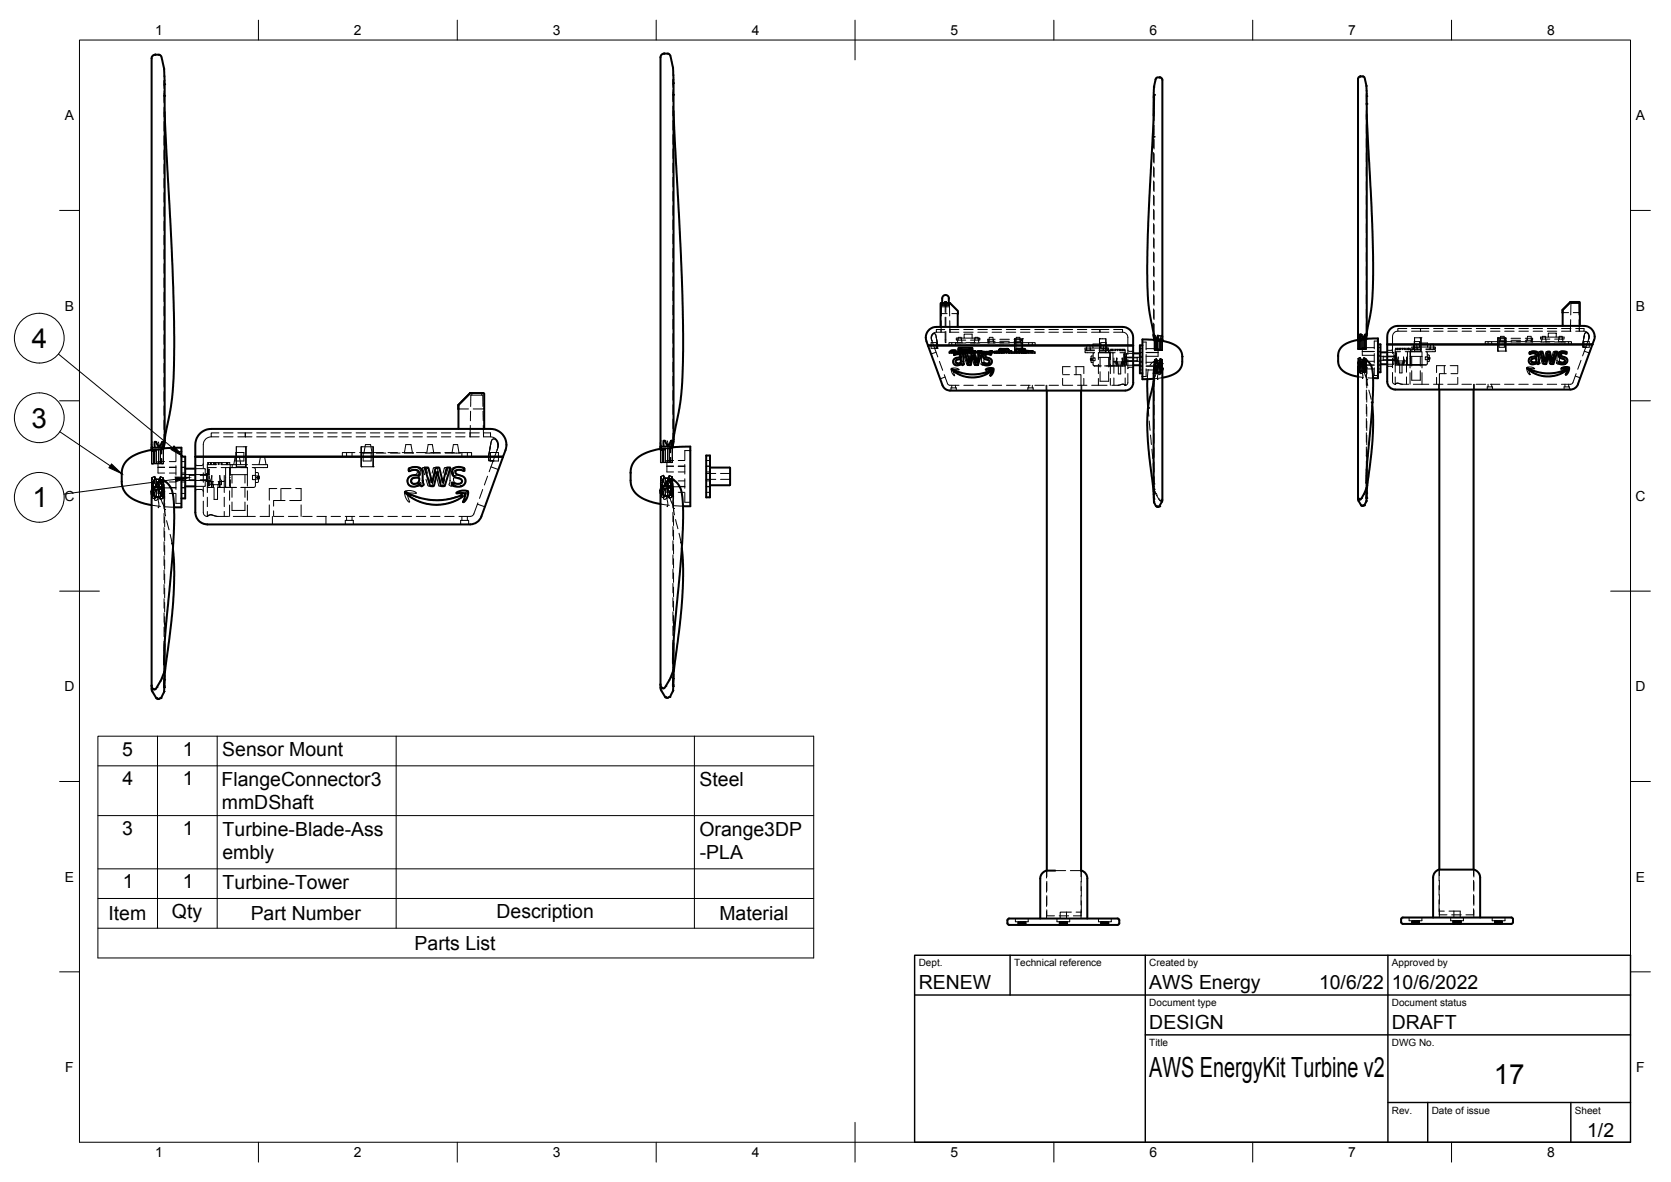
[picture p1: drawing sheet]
<svg xmlns="http://www.w3.org/2000/svg" width="420mm" height="297mm" viewBox="0 0 420 297" stroke-linecap="round" stroke-linejoin="round" font-family="sans-serif">
<defs><g id="words">
<g font-size="7">
<text x="8" y="87.5">4</text>
<text x="7.9" y="107.5">3</text>
<text x="8.2" y="127.5">1</text>
<text x="289" y="270.6">AWS EnergyKit Turbine v2</text>
<text x="375.6" y="272.3">17</text>
</g>
<g font-size="4.9">
<text x="30.8" y="189.9">5</text>
<text x="45.9" y="189.9">1</text>
<text x="55.9" y="190.1">Sensor Mount</text>
<text x="30.8" y="197.4">4</text>
<text x="45.9" y="197.4">1</text>
<text x="55.7" y="197.5">FlangeConnector3</text>
<text x="175.9" y="197.5">Steel</text>
<text x="55.8" y="203.4">mmDShaft</text>
<text x="30.8" y="209.9">3</text>
<text x="45.9" y="209.9">1</text>
<text x="56" y="210">Turbine-Blade-Ass</text>
<text x="55.9" y="215.8">embly</text>
<text x="175.9" y="210">Orange3DP</text>
<text x="176" y="215.9">-PLA</text>
<text x="30.9" y="223.3">1</text>
<text x="45.9" y="223.3">1</text>
<text x="56" y="223.3">Turbine-Tower</text>
<text x="27.3" y="231.3">Item</text>
<text x="43.2" y="230.8">Qty</text>
<text x="63" y="231.3">Part Number</text>
<text x="124.9" y="230.8">Description</text>
<text x="180.9" y="231.3">Material</text>
<text x="104.2" y="238.7">Parts List</text>
<text x="231" y="248.5">RENEW</text>
<text x="289" y="248.5">AWS Energy</text>
<text x="331.7" y="248.5">10/6/22</text>
<text x="350" y="248.5">10/6/2022</text>
<text x="289" y="258.6">DESIGN</text>
<text x="350" y="258.6">DRAFT</text>
<text x="399.1" y="285.7">1/2</text>
</g>
<g font-size="3.5">
<text x="39" y="8.8">1</text>
<text x="89" y="8.8">2</text>
<text x="139" y="8.8">3</text>
<text x="189" y="8.8">4</text>
<text x="239" y="8.8">5</text>
<text x="289" y="8.8">6</text>
<text x="339" y="8.8">7</text>
<text x="389" y="8.8">8</text>
<text x="16.3" y="30.2">A</text>
<text x="411.3" y="30.2">A</text>
<text x="16.3" y="78">B</text>
<text x="411.3" y="78">B</text>
<text x="16.2" y="125.9">C</text>
<text x="411.2" y="125.9">C</text>
<text x="16.2" y="173.7">D</text>
<text x="411.2" y="173.7">D</text>
<text x="16.3" y="221.6">E</text>
<text x="411.3" y="221.6">E</text>
<text x="16.4" y="269.4">F</text>
<text x="411.4" y="269.4">F</text>
<text x="39" y="290.8">1</text>
<text x="89" y="290.8">2</text>
<text x="139" y="290.8">3</text>
<text x="189" y="290.8">4</text>
<text x="239" y="290.8">5</text>
<text x="289" y="290.8">6</text>
<text x="339" y="290.8">7</text>
<text x="389" y="290.8">8</text>
</g>
<g font-size="2.5">
<text x="231" y="242.9">Dept.</text>
<text x="255" y="242.9">Technical reference</text>
<text x="289" y="242.9">Created by</text>
<text x="350" y="242.9">Approved by</text>
<text x="289" y="252.8">Document type</text>
<text x="350" y="252.8">Document status</text>
<text x="289" y="262.9">Title</text>
<text x="350" y="262.9">DWG No.</text>
<text x="350" y="279.9">Rev.</text>
<text x="360" y="279.9">Date of issue</text>
<text x="396" y="279.9">Sheet</text>
</g>
</g></defs>
<!-- layer: Hidden -->
<g fill="none" stroke="#000" stroke-width=".25">
<path d="M39.9 13.7h.1M167.9 13.5h.1M291 19.5h.1M342.7 19.2h.1M41.3 20.3h.1M41.3 20.3v1.3M41.3 22.8v2.8M41.3 20.3v1.9M41.3 23.4v2.4M41.3 27v2.4M41.3 30.6v2.3M41.3 34.1v2.4"/>
<path d="M41.3 37.7v2.4M41.3 26.7l.1 1.5M41.4 21.2h.1M169.2 20h.1M169.2 20v1.4M169.2 20v2M169.2 23.1v2.4M169.2 26.7v2.4M169.2 30.3v2.4M169.2 33.9v2.3M169.2 37.4v2.4M169.2 22.5l.1 2.8"/>
<path d="M169.3 26.5l.1 1.4M169.4 20.9h.1M290.1 24.4h.1M290.1 29.1v2M290.1 32.3v4.8M290.1 38.3v2.4M290.2 21.9h.1M290.2 23.8v2.9M290.2 27.9v2.4M290.2 31.5v2.4M290.2 35v2.4M290.2 38.6v2.4"/>
<path d="M343.6 23.6h.1M343.6 23.6l.1 5.2M343.6 23.6v2.8M343.6 27.7v2.3M343.6 31.2v2.4M343.6 34.8v2.4M343.6 38.4v2.3M343.7 24.2h.1M41.3 41.3v2.4M41.3 44.9v2.3M41.3 48.4v2.4M41.3 52v2.4"/>
<path d="M41.3 55.6v2.4M41.3 59.1v2.4M169.2 41v2.4M169.2 44.6v2.4M169.2 48.1v2.4M169.2 51.7v2.4M169.2 55.3v2.4M169.2 58.9v2.3M290.1 41.9v2.4M290.1 45.5v2.3M290.1 49.1v2.3M290.1 52.6v2.4"/>
<path d="M290.1 56.2v2.4M290.1 59.8v2.3M290.2 42.2v2.4M290.2 45.7v2.4M290.2 49.3v2.4M290.2 52.9v2.4M290.2 56.5v2.4M343.6 41.9v2.4M343.6 45.5v2.4M343.6 49.1v2.4M343.6 52.6v2.4M343.6 56.2v2.4"/>
<path d="M343.6 59.8v2.4M41.3 62.7v2.4M41.3 66.3v2.4M41.3 69.9v2.3M41.3 73.4v2.4M41.3 77v2.4M169.2 62.4v2.4M169.2 66v2.4M169.2 69.6v2.4M169.2 73.2v2.3M169.2 76.7v2.4M236.5 78.6l.1 .2h1.5"/>
<path d="M236.7 79.4v-2.9h2l.1 2.9M236.7 76.8h2v.3h-2zM236.9 76.1v.7M237.7 75.8h.1M237.7 76.4h.1M237.7 75.9h.1M237.7 79.7v2.4M237.8 75.8v2.7M237.8 75.8h-.1v1.3M237.8 75.8h-.1v2.7M237.8 75.8h-.1M237.8 79.7v2.4"/>
<path d="M238.6 76.1v.7M238.8 76.1l2.1 2.1M240.8 78.2v.6h-1.5M290.1 63.3v2.4M290.1 66.9v2.4M290.1 70.5v2.4M290.1 74v2.4M290.1 77.6v2.4M290.2 60v2.4M290.2 63.6v2.4M290.2 67.2v2.4M290.2 70.8v2.3"/>
<path d="M290.2 74.3v2.4M290.2 77.9v2.4M343.6 63.4v2.4M343.6 66.9v2.4M343.6 70.5v2.4M343.6 74.1v2.4M343.6 77.6v2.4M392.9 78.6h1.5M394.9 79.1l.1-2.9h2v2.9M395.2 75.9v.3M396.8 75.9v.3M397.2 78.4l-.1 .2h-1.5"/>
<path d="M41.3 80.6v2.4M41.3 84.1v2.4M41.3 87.7v2.4M41.3 91.3v2.4M41.3 94.9v2.3M41.3 98.4v2.4M118.6 98.8v.5M121.1 98.8v.5M169.2 80.3v2.4M169.2 83.9v2.4M169.2 87.4v2.4M169.2 91v2.4"/>
<path d="M169.2 94.6v2.4M169.2 98.2v2.3M234.1 86.1h1.4v1.4h-1.4zM234.3 85.7l-.1-.6 .1-.7 .4-.6h.3l.3 .5 .5 2.5M235 87.5h.7M235 87.5l.8 2.2M235.4 88.5l-1.3 .5M235.4 84.7l.4 2.1M235.4 83.5a1.39 1.39 0 0 0-1 2.2M235.7 87.5h.1M235.8 86.8l-.5-2.6-.5-.4-.4 .4-.2 1 .8 2.3M235.8 86.8l-.1 .6"/>
<path d="M235.8 86.8l-.1 .7M236.2 90.8l.8 2.3M236.7 80.6l-.1 2.9v-.7M237.4 94.2l1 2.5 .4 .1h2.4M237.6 82.8h-2.2v.7h2.2M237.6 94.7l-1.2 .5M237.7 83.3v2.8h.1v-2.8M237.7 85.4h.1M238.7 82.8h2.4M238.7 83.5h2.4M238.8 88.4v.4M238.8 80.6l.1 2.9v-.7"/>
<path d="M238.9 88.2v.2M238.9 88.4h.3M238.9 88.2h.3M238.9 88.4h.1M239.1 98.2v-.7h1.4v.7M239.1 88.4h.3M239.2 88.2v.2M239.2 92.6l1.3-.1 .7 .4-1.5 .1 .2 1.4-.5-.8zM239.3 86.1v.7M239.3 88.4v.4M239.3 96.8v.7M239.4 88.5h.1"/>
<path d="M239.4 88.4l-.3 .1M239.4 88.4h.1M239.5 88.4h.1M239.5 88.3h.3M239.5 88.3h.1M239.5 88v.5M239.6 88h.1M239.7 88.3h.1M239.7 88h.3M239.7 88.4h-.3M239.7 88.3l-.1 .1M239.7 88v.3"/>
<path d="M239.8 88.3h-.1M239.8 88.2v.1M239.8 88.4v-.1h.3v.1M239.8 88.2l.3 .1M239.8 88.2h.3M239.8 88.2h.1M239.8 88.4h.1M239.8 88.2l-.1 .2M239.8 88.3v.1M239.8 88.8l1.2-.3 .8 .5 .1 .5-.2 .6-1.3 .5-.2 .4 .2 .2 .4 .2 1.1-.2v.4l-1.3 .2-.8-.5-.2-.6 .2-.4 1.3-.6 .2-.2v-.3l-.3-.2-1.1 .2zM239.8 88.3h.2M239.9 88.1h.1"/>
<path d="M240 88.3l-.5 .1-.1-.2v.2M240 88h-.3v.4l.1-.1M240 88h-.5v.4M240 88v.3M240 88.3l-.9 .2 .3-.1M240 88.2l-.1 .1M240 88h.3h-1.2v.5M240.1 88.3l-.1 .1M240.1 88.4h.1M240.1 88.3v.1M240.1 88.2v.1M240.1 88.2h.1"/>
<path d="M240.1 88.3l.1 .1M240.1 88.3l.2 .1zM240.1 88.2l.2 .2M240.2 88.4h.1M240.2 86.1v.7M240.2 88.4v.4M240.2 96.8v.7M240.3 88.4h.1M240.3 88.3l.1 .1M240.3 88.3l-.1 .1M240.3 88.3v.1M240.5 86.1l2.3 .1"/>
<path d="M240.7 86.2l.3-1.4h.7l.2 1.4M240.7 88.4v.4M240.9 88.3l-.9-.1v.1M240.9 88.3l-.3 .1h1.9M240.9 87.9v.8l.1-.5M240.9 87.8h.1M240.9 87.6h.1M240.9 85v.5M240.9 87.3h3.6l.1 .7-.4 .4h-2.9l-.4-.4zM241 87.4h3.5v.5l-.4 .4h-2.8l-.3-.3zM241 87.8h.1M241 87.6h.1"/>
<path d="M241 88.3l-.2 .1M241 88.1l-.1 .1M241 87.3v.1M241 87.9v.2M241.1 88.4v.4M241.2 88h.2v.4h-.3l-.1-.3M241.2 87.4v.6M241.2 88.4v.4M241.2 88.4h.1M241.2 88.4v.1M241.3 87.3v.1M241.3 88.4h.1"/>
<path d="M241.3 88v.4h.2M241.4 87.7v.1h2.7M241.4 87.7h.1M241.4 87.3v.1M241.4 88.4h-2.8v.4h3.1M241.4 87.7h2.7M241.5 88h.1M241.5 87.4l.1 .1M241.5 88.4h.1M241.5 88.4h1.6M241.5 87.8v.2M241.5 87.8h.2"/>
<path d="M241.6 88.4v.4M241.6 88.4h1.1M241.6 88h1.3M241.6 88.4h-.6M241.6 87.5h.2M241.6 88h.2M241.7 87.4h.1M241.6 88.4h.1M241.6 87.3v.1M241.6 88.4h-1.8M241.7 88h.1M241.7 87.8v.2"/>
<path d="M241.7 88.4v.4M241.7 86.1h-3.1v.7h3.1M241.7 87.4l.1 .1M241.7 85v.5M241.7 88.4h.1M241.7 93.8l-1.4-.5-.2 .1 1.6 .9M241.8 87.3v.2l.1-.1M241.8 88.4h.1M241.8 87.8v.2M241.8 87.8h.1M241.9 88h-.1M241.9 88.4h.1"/>
<path d="M241.9 87.8l-.1 .2M241.9 88h.1M241.9 87.8v.2M241.9 87.8h.1M242 88.3h.2M242 88h.6M242 88.4v.4M242 88.2h.2M242 88.4h.1M242 87.8v.2M242.1 88.4v.4M242.1 87.8v.2v-.2"/>
<path d="M242.1 87.8h.1M242.1 87.3v.1M242.1 88.4h2.9M242.2 88.4h.1M242.2 87.8v.2l.1-.2M242.2 87.8h.1M242.2 88.6l.6 .1 .6 2.5 .7-2.6 .6 .1 .5 2.4 .6-2.3 .6-.2-.8 3.1h-.7l-.6-2.4-.5 2.4h-.6zM242.3 82.8h2.4M242.3 83.5h2.4M242.3 88.4h.1M242.3 87.8l.1 .2M242.3 87.8h.4"/>
<path d="M242.3 96.8h2.4M242.4 88.4h.1M242.4 84h2v1h-2zM242.4 85h-1.9v.5h2.3M242.4 88.4v.4M242.5 88h.1M242.5 87.8v.2M242.5 88.4v.4M242.6 88.4h.1M242.6 88h.1M242.6 87.8v.2M242.7 88.4h.1"/>
<path d="M242.7 87.8v.2M242.7 88.5h.1M242.7 88h-.1M242.7 88.4h.2M242.7 88.4v.1M242.7 87.8l.1 .2M242.7 87.8h.1M242.8 88.3l-.6 .1-1.3-.1M242.8 88.4h.1M242.8 87.8v.2M242.8 88v.2M242.8 88.2v.1"/>
<path d="M242.8 88.2v.6M242.9 88h.1M242.9 87.8v.2M242.9 87.8h.1M242.9 88.4h.1M242.9 88.8h2.4M242.9 88.2h.1M242.9 88v.4M242.9 86.8h2.4M242.9 86.1h2.4M242.9 88.4v.4M243 88.4l-.3 .1"/>
<path d="M243 87.8v.2M243 88.4h.1M243 87.8v.2l.1-.2M243 87.8h.1M243.1 88.4h.1M243.1 87.8v.2l.1-.2M243.1 87.8h.1M243.2 88.3l.2 .1zM243.3 87.8v.2l.1-.2M243.3 87.8h.1M243.3 88.3h.1M243.3 88.2h.2"/>
<path d="M243.4 88.4v.4M243.4 88.4h.1M243.4 87.8v.2l.1-.2M243.4 87.8h.1M243.4 87.3v.1M243.5 88.4h.1M243.5 88.2l-.1 .1M243.5 88.2v.1M243.5 87.8v.2l.1-.2M243.5 87.8h.1M243.6 87.4l.1 .1M243.6 88.4h-.3v.4"/>
<path d="M243.6 88.3l.2 .1zM243.7 88.4h.3M243.7 87.8l.1 .2M243.7 87.8h.3M243.7 87.5h.2M243.7 88.4v.4M243.7 87.3v.1M243.8 87.4l-.1 .1M243.8 88.4v.4M243.8 88h.1M243.8 87.8v.2M243.8 87.4l.1 .1"/>
<path d="M243.9 88.4h.1M243.9 87.3v.1M243.9 87.4v.1M243.9 88h.1M243.9 87.8v.2M243.9 87.7h.1M243.9 87.8h.1M244 87.4h-.1M244 87.8v.2M244 87.8h.1M244.1 88v.4l.4-.1v-.8l-3.4-.1-.1 .7M244.1 87.7h.1"/>
<path d="M244.1 87.7v.1M244.1 87.3v.1M244.1 88.4v.4M244.1 88l.1 .4h-.2M244.2 87.3v.1M244.3 88.2l-.1 .6M244.3 87.4v.6h-3.1M244.4 88.4v.4M244.4 85h2v.5h-2.4M244.5 87.8h.1M244.5 87.6h.1M244.5 87.3v.1"/>
<path d="M244.5 88.3l.2 .1M244.5 87.9v.3h-.2M244.5 88.4v.4M244.6 87.9l-.1 .8v-.5h.8M244.6 88.3h.1M244.6 88.4v.4M244.7 88.3l.2 .1M244.7 88.3h.1M244.7 88.3v.5M244.8 88.4h.1M244.8 88.3l.1 .1zM244.9 88.3l.1 .1"/>
<path d="M245 86.2l.2-1.4h.7l.2 1.4M245 88.4v.4M245 88.4v-.1h.3v.1M245.1 88.3l.2 .1M245.1 85v.5M245.2 88.2h-.9M245.2 88.2h.1M245.2 88.2l-.9-.1v.3M245.3 88.2h.1M245.3 88.2v.2M245.3 88.3v.1M245.3 88.4h.1"/>
<path d="M245.4 88.4v.4M245.5 88.3v.5M245.5 88.3h.3M245.5 88.4h.1M245.5 88.3h.1M245.6 88.3v.1M245.6 88.4v-.1v.1h.4M245.7 88.4v-.1l.2 .1M245.8 88.4h.1M245.8 88.3h.1M245.8 88.3v.1M245.8 88.4v.4"/>
<path d="M245.8 88.3h.3M245.9 88.3v.1M245.9 88.3l-.1 .1M245.9 88.3l.1 .1zM245.9 88.4h.1M245.9 82.8h2.4M245.9 83.5h2.4M245.9 88.4v.4M245.9 96.8h2.4M246 85v.5M246.1 88.3l-.1 .1M246.1 88.4h.1"/>
<path d="M246.1 88.3v.1M246.2 88.4h2.4M246.2 88.4h.2M246.2 88.4h.1M246.2 88.4v.4M246.3 88.4v.4M246.4 88.3l-.2 .1M246.4 88.3v.1zM246.4 86.1l-2.4 .1M246.5 86.8h2.4M246.5 86.1h2.4M246.5 88.3l.2 .1v-.1l-.3 .1"/>
<path d="M246.5 88.3l.2 .1M246.5 88.3l-.1 .1M246.5 93.9l-1.6 .2-2-.1M246.6 88.4h.1M246.6 88.3h.1M246.6 88.3v.1zM246.6 88.4l.1 .1M246.6 88.3h.2M246.7 88.4v.4M246.7 88.4h.1M246.7 94.5l-1.8 .4-2.1-.2M246.8 88.3h.1"/>
<path d="M246.8 88.4h.2M246.8 88.3v.1l.2-.1zM246.8 88.4h.1M246.8 88.1h-.9v.3h1M246.8 88.1h.1M246.9 88.1l-.1 .3M246.9 88.4h.1M247 88.4h.1M247.1 88.3l-.1 .1M247.1 88.8l.4-.2 .7-.1 1 .4-.1 .3-1.2-.2-.4 .3-.1 .7h1.4l.4 .3 .1 .4v.7l-.4 .3-.6 .1-.6-.2a.32 .32 0 0 0-.4-.2 .32 .32 0 0 0-.2 .3l-.5-.2 .2-2zM247.1 88.5h.1M247.1 88.4v.4"/>
<path d="M247.2 88.3v.1M247.3 88.4h.1M247.4 90.4h1.1l.2 .3v.5l-.4 .2-.6-.2-.3-.3zM247.4 88.3l.1 .2M247.5 88.4v-.1h-.3v.5M247.5 88.4h.1M247.5 88.4v.4M247.6 88.4v.4M247.6 93.6l2.2-.9-.7 .7-1.2 .7M247.7 88.4l-.1 .1M247.8 88.3l.1 .1zM247.8 88.4h.1"/>
<path d="M247.9 88.3h-1.4v.1M247.9 88.5h.1M247.9 88.4v.4M248 88.4v.4M248 88.4v-.1l.2 .1M248.1 88.4h.1M248.2 88.4h.1M248.3 88.4v.1M248.4 86.1l1.8 .1M248.4 88.3l-.1 .5M248.4 88.4h.2M248.4 88.3h.2"/>
<path d="M248.4 88.4h.1M248.4 88.4v.4M248.5 88.4l-.1 .1M248.5 86.2l.3-1.4h.8l.3 1.4M248.6 88.3v.1zM248.6 88.4h.1M248.7 85.3v.5M248.8 88.5h.1M248.8 88.4h.2M248.8 88.4h.1M248.9 88.4h.1M249 88.4h.1"/>
<path d="M249 88.3v.1zM249 88.3l.1 .1zM249 88.4l-.2-.1v.5M249 88.2h-.1v.6h-2.4M249.1 88.3h1.4v.1M249.1 88.4h.2M249.1 88.3v.1l.2-.1M249.1 88.4h.1M249.1 88.3h.2M249.1 88.4l.1 .1M249.1 88.4l.1 .4M249.1 88.3l.1 .1"/>
<path d="M249.3 88.4h.1M249.3 88.3v.5M249.3 88.4v.1M249.4 88.2v.2h-.4v-.2l.5-.1-.1 .3M249.4 88.4h.1M249.4 88.4l.2-.1v.1l-.2-.1h.2v.5M249.4 82.8h2.4M249.4 83.5h2.4M249.5 96.8h2.4M249.6 88.5h.1M249.7 88.4v.4M249.7 85.3v.5"/>
<path d="M249.9 88.4h7.6M249.9 88.4h.1M250 86.8h2.4M250 86.1h2.4M250.1 88.3v.1M250.1 88.3h.1M250.1 88.3l-.1 .5h2.4M250.1 88.3v.5M250.1 88.3l.2 .1zM250.1 88.4h.1M250.1 88.3l.2 .1M250.2 88.4l-.1 .1"/>
<path d="M250.2 85.3h-1.8v.5h1.8M250.3 88.4h.1M250.3 88.3v.1M250.3 88.3l.1 .1M250.3 88.3h.1M250.4 88.4h.1M250.4 88.3h.1M250.4 88.3v.1M250.5 88.4v.4M250.5 88.3v.1l.1-.1zM250.5 88.4h.1M250.6 88.3v.1h.8v-.1"/>
<path d="M250.6 88.3h.8M250.6 88.3v.1M250.6 88.4h.2M250.6 88.3h.2l-.2 .1M250.6 88.4h.1M250.7 88.3v.1M251 88.4v-.1v.1M251 88.4v-.2h.5v.2M251 88.4v.4M251.1 88.2v.2M251.2 88.1l.3 .3h.9M251.2 87.8v.3"/>
<path d="M251.2 88.3v.1M251.2 88h.1M251.2 87.8l-.1 .2h.2M251.2 88.3h-.3v.5M251.2 88.4h.1M251.2 88.3h.2l-.2 .1M251.2 87.8l.1 .2M251.2 87.8v.2M251.3 88l.3 .4M251.3 87.8h.1M251.3 88.3l.2 .1M251.3 88.4v.4"/>
<path d="M251.4 87.7l-.1 .1M251.4 87.6l-.2 .2M251.4 87.7h2.1M251.4 87.6h2.1M251.4 88.4h.1M251.4 88.2v.2M251.4 88.3h.1M251.4 85.3h2.4M251.4 88.4v.4M251.4 85.8h2.4M251.4 86.2h2.4M251.4 87.6l2.1 .1-2.1-.1v.1"/>
<path d="M251.4 87.6v.1M251.4 88.3v.1M251.5 88.4h.1M251.5 87.7v-.1h.2v.1M251.5 88.4h-.4v-.1l.1 .1M251.6 88.4h1.6M251.6 88.4h.1M251.6 87.7l.2 .2M251.6 87.7l.3 .1M251.6 87.7l.4 .2M251.7 88.4h.1M251.7 88.8l.1-.5h1.2l.1 .5"/>
<path d="M251.8 88.4l.1 .1M251.8 88.4h.1M251.8 87.9l.1 .1 1.1-.1M251.8 88.3v.1M251.8 87.6v.1M251.8 88.4v.4M251.9 87.8l-.1 .1M251.9 88.3v.1M251.9 88.3l.2 .1M251.9 88.4h.1M251.9 88.3l-.1 .1M251.9 88.3l.2 .1z"/>
<path d="M251.9 87.8h1M251.9 88h.1M252 88.4v.1M252 87.6v.3M252 87.8l-.5 .2-.1 .3M252 88.4h.1M252.1 88.4h.1M252.1 88.3h.1M252.1 88h.2M252.2 88.4v.1M252.2 88.4h.1M252.2 88.3h.1"/>
<path d="M252.2 88.3v.5M252.2 88.3l-.1 .1M252.2 88.3l.2 .1zM252.2 87.8l-.9-.1v.4l.5 .3h1.2l.6-.3-.1-.4-.9 .1M252.2 88.5v.3M252.3 88.4h.6M252.3 87.8h.2M252.3 87.6h.2M252.3 87.8h.1M252.3 88h.2M252.4 88.4l.1 .1M252.4 88.4h.1"/>
<path d="M252.4 88.3l.1 .1M252.4 88.4v.1h-.8v-.1M252.5 88.4v.1M252.5 87.8h.1M252.6 88h.1M252.6 88.8v-.4l.1 .4M252.7 88.4h.1M252.8 88h.1M252.8 88.4h.1M252.8 87.6v.3M252.8 87.8l.6 .2v.4M252.9 88.4h.1"/>
<path d="M252.9 87.8l.1 .1M252.9 87.8h.1M253 88.4h.1M253 87.6v.1M253 88.4v.4M253 82.8h2.4M253 83.5h2.4M253.1 96.8h2.3M253.1 87.7v-.1h.2v.1M253.2 88.4h.1M253.2 88.3l.1 .1zM253.2 87.7l-.2 .1"/>
<path d="M253.2 87.7l-.3 .1M253.2 87.7l-.4 .2M253.2 88.4v.1h-.8v-.1M253.3 88.4h.4M253.4 88.3h.1M253.4 87.6v.1M253.4 88.4v.4M253.5 87.6l.2 .2M253.5 87.7h.1M253.5 87.7l.1 .1M253.5 88.4v.4M253.6 87.8l.1 .1v.1l-.1-.2"/>
<path d="M253.6 88.1l-.4 .3M253.6 88h.1M253.6 87.8v.3M253.6 86.8h2.4M253.6 86.1h2.4M253.7 87.8v.3M253.7 88.1l-.5 .4M253.9 88.4v.4M254 88.4v-.2h.4v.2v-.3l-.4 .1-.1 .6M254.3 88.4v.4M254.4 88.4v.4M254.7 88.4v.4"/>
<path d="M254.8 88.4v.4M255 85.3h1.8v.5h-1.8M255.1 85.1h2v3.4h-2zM255.1 88.5h.1M255.1 85.1h.1M255.1 85.1v3.7M255.2 88.4v.4M255.3 86.2l.2-1.4h.9l.2 1.4M255.3 87.8v.2h.2M255.3 87.8h.1M255.4 87.8v.3l.4 .4M255.4 88h.1"/>
<path d="M255.4 87.8l.1 .2M255.4 87.8v.2M255.5 88l.3 .4M255.5 86.1h1.3v1.4h-1.3zM255.5 87.8h.1M255.5 85.3v.5M255.5 88.3h.2M255.5 87.7v.1M255.5 87.6l-.1 .2M255.5 87.7l2.2-.1h-2.1l-.1 .1M255.5 87.7h2.2M255.5 87.6h2.2"/>
<path d="M255.5 88.4v.4M255.6 87.6v.1M255.6 88.4v.4M255.7 87.7v-.1l.2 .1M255.8 88.4h-.5M255.8 88.4h1.7M255.8 88.4h.1M255.8 87.7l.3 .1M255.8 87.7l.4 .2M255.8 87.7l.2 .2M255.9 88.4h.1M256 88.4l.1 .1"/>
<path d="M256 88.4h.1M256 87.6v.1M256 88.4h1.2M256 87.9l.1 .1M256.1 88.4v.4M256.1 87.8l-.1 .1M256.1 87.8h1M256.1 88h.1M256.2 87.6v.3M256.2 87.8l-.5 .2-.1 .4M256.2 88.4v.1M256.2 88.4h.1"/>
<path d="M256.3 88h.2M256.3 88.4l.1 .1M256.3 88.4h.1M256.4 88.4h.1M256.4 87.8h-.9l.2 .5 .3 .1M256.4 88.5v.3M256.5 87.8h.3M256.5 87.6h.3M256.5 85.3v.5M256.5 87.8h.1M256.5 88.4v.4M256.6 88h.1"/>
<path d="M256.6 88.4v.1M256.6 88.4h.1M256.6 88.4v.1h-.8v-.1M256.6 88.4l-.8 .1M256.6 82.8h2.4M256.6 83.5h2.4M256.6 88.4h.5M256.6 88.4l.1 .1M256.6 96.8h2.4M256.7 88.3h.1M256.7 88.3h.8M256.7 88.3l-.1 .1"/>
<path d="M256.7 88.4h.8M256.7 88.4h.1M256.8 87.8h.1M256.8 87.8h.9v.3l-.5 .3M256.8 88h.1M256.8 88.2h-.4v.2M256.8 88.2v.6M256.8 88.4l.1 .1M256.8 88.2l-.4-.1v.3h.4M256.8 86.1l-1.8 .1M256.9 88.5h.1M256.9 88.4v.4"/>
<path d="M257 88h.1M257 88.4l.1 .1M257 87.6v.3M257 87.8l.6 .2v.4M257 88.3v.1M257 88.1h.4v.3v-.2zM257 88.2v.2M257.1 88.4h.1M257.1 88.4v.1M257.1 88.3l-.1 .1M257.1 88.3l.2 .1zM257.1 88.3v.1"/>
<path d="M257.1 88.3l.2 .1M257.1 88.5h.1M257.1 85.1h.1M257.1 85.1v3.4M257.1 87.8h.1M257.1 87.8l.1 .1M257.2 86.1h3.1v.7h-3.1M257.2 88.4h.1M257.2 87.9l-1.1 .1M257.2 87.6v.1M257.2 88.4v.4M257.3 88.4v-.1h-1.3v.5h-2.4"/>
<path d="M257.3 88.4h.1M257.3 88.3h.1M257.3 88.4v.4M257.3 87.7v-.1l.2 .1M257.3 87.6h.1M257.3 87.6l-.2 .2M257.3 88.3v.5M257.4 87.7l-.2 .1M257.4 87.6v.3h-.4M257.4 88.4h.1M257.5 88.4l-.1 .1h-.8v-.1M257.5 88.4l-.1 .1"/>
<path d="M257.5 88.4h2.8v.4h-3.1M257.5 88.4h.4M257.5 88.4h.1M257.5 88.3h.1M257.5 88.1h1v.3M257.5 88.3l.1 .1M257.5 88v.4h1M257.5 88h1M257.6 88.4v-.2l.1 .2M257.6 88.4h.1M257.6 88.3h.1M257.6 88h.2"/>
<path d="M257.6 87.6v.1M257.7 88.4v.4M257.7 87.6l.2 .2M257.7 87.7h.1M257.7 87.7l.1 .1M257.7 88.2l.1 .2zM257.7 88.3h.1M257.8 87.8h.1v.2l-.1-.2M257.8 88.1l-.3 .3M257.8 88h.1M257.8 87.8v.3M257.9 87.8v.3"/>
<path d="M257.9 88.1l-.4 .3M257.9 88.4h.1M257.9 88.4l.1-.2-.1 .2M257.9 88.3h.1M258.1 88.2v.2zM258.1 88.4v.4M258.1 88.3h.1M258.3 88.2v.2zM258.3 88.3h.1M258.3 88.4h.1M258.4 88.4v-.2l.1 .2M258.4 88.3h.2"/>
<path d="M258.4 88.4h.1M258.4 98.2v-.7h1.4v.7M258.5 88.4h.1M258.5 88.3h.1M258.5 88.3h.9M258.5 88.3l-.1 .1M258.5 88v.1M258.6 88.4h.7M258.6 88.4h.1M258.7 86.1v.7M258.7 88.4v.4M258.7 96.8v.7"/>
<path d="M258.7 88.2l.4-.1v.3M258.7 88.2v.2h.5M258.7 88.2h.4v.2l.1-.1M259.1 88.4h.1M259.2 88.3l.1 .1zM259.3 88.4h.1M259.3 88.4v-.3h.4v.3v-.2h-.4v.2h.4M259.3 88.3l.1 .1M259.4 88.3h.1M259.4 88.3l.1 .1M259.6 86.1v.7M259.6 88.4v.4"/>
<path d="M259.6 96.8v.7M259.7 88.4h.1M260.1 88.4v.4M260.2 82.8h2.4M260.2 83.5h2.4M260.2 96.8h2.4M263 96.8v1.4M263.2 96.8v1.4M263.7 82.8h2.4M263.7 83.5h2.4M263.8 96.8h2.3M267.2 94.2h1.7"/>
<path d="M267.2 95.1v1.7M267.3 82.8h2.4M267.3 83.5h2.4M267.4 96.8h2.3M269.1 92.1h-1.9v1.8M270.1 94.2h1.7v4M270.3 92.1h2.2v1.8M270.6 92.1v2.1M270.9 82.8h2.4M270.9 83.5h2.4M270.9 96.8h2.4M272 96.8v1.4"/>
<path d="M272.5 95.1v1.7M273.1 88.1l.2-1.3h.7l.3 1.3M273.2 87.5v.5M274.1 87.5v.5M274.3 90.1h.2v.4h-.2M274.5 82.8h2.1M274.5 83.5h2.1M274.5 96.8h3.9M274.8 86.5h2v1h-2zM274.8 87.5h-2v.5h2.4M274.8 89.5l-.5 .1 .1 1.4 .4 .1M274.8 89.9h.6v.7h-.6"/>
<path d="M274.8 90l-.6 .1 .1 .5h.5M275.2 88.1h-2.4v.5h2.4l-.4 .3 .1 2.9 .2 .2h1.8M276.2 89.8h3M276.2 91.5v2.4M276.2 95.1v1.7M276.4 88.1h2.3v.5h-.6M276.5 85.1v3.4v-1.7v1.7h1.5v-3.4M276.5 85.1h1.5M276.5 85.1h.1M276.5 82.8v.7M276.6 93.4v2.4h2.2v-2.4M276.6 89.8v2.4"/>
<path d="M276.8 87.5h1.9v.5h-2.3M276.8 86.1h1.3v1.4h-1.3zM277.3 88.1l.3-1.3h.6l.3 1.3M277.5 87.5v.5M277.7 92h2.4M278 85.1v3.4M278.3 87.5v.5M278.7 88.1h1.7M278.8 89.8v2.4M278.8 82.8h-2.2v.7h2.2M279.1 88.6v3.4M279.1 88.1v3.9h3.8"/>
<path d="M279.1 88.1v-.3h3.8v.3M279.2 88.6v1.7h-.1M279.2 91.5v2.4M279.2 95.1v1.7M279.5 87.8v.3M279.5 96.8h1.7l1.1-.2 .6 .2M279.6 87.8v.3M279.7 87.8v.3M279.8 88.6v3.4M280 82.8h2.3v.7h-2.3M280.1 92v-1.2v.2l2.8-.2v1.2M280.1 90v.8"/>
<path d="M280.1 92v1.8M280.1 95v1.8M280.2 92h2.6M280.4 88.6h-4.2v1.7M280.5 87.8v.3M280.5 90.8l.3-.8v2M280.6 87.8v.3M280.9 87.8v.3M281 91v.5M281.1 87.8v.3M281.1 91.5v.5M281.2 92v2h.6v-2"/>
<path d="M281.5 87.8v.3M281.6 87.8v.3M281.6 88.1h1.3v2.7M281.6 88.6h1.3M281.7 87.8v.3M281.9 87.8v.3M281.9 91.5v.5M282 91v.5h-1.5v-.7l.3 .2v.5M282 91.5h.5v-.7l-.3 .2v1M282.2 87.8v.3M282.3 83.5a1.29 1.29 0 0 1 1.3 1.3v4.3M282.4 87.8v.3"/>
<path d="M282.5 90.8l-.3-.8v1.5M282.6 90.2h.3M282.6 90.4h.3M282.7 89.3h.2M282.7 91.2h.2M282.7 91.3h.2M282.7 89.4h.2M282.7 87.8v.3M282.9 88.6v3.4M282.9 89.6h.1v1.4h-.3v.5h.2M282.9 89.1h-.2v.5h.2M282.9 89.9h3"/>
<path d="M282.9 90.7h3M282.9 90.8h-.3v.8h.3M282.9 90h-.3v.6h.3M282.9 88.9h-.3v.9h.3M282.9 95v1.8l-.4-.3-1.4 .3M282.9 96.8h.1M282.9 92v1.8M283 90.8h4.3M283 89.8h4.3M283.6 93.9v2.4l-.2 .4-.5 .1M283.6 88l.3 .3h.7l.3-.3M283.6 90.3v2.3l.3-.3h.7l.3 .3"/>
<path d="M284.9 88.8l-1.6 .1v2.8l1.6 .1M285.9 90.7v.1M285.9 89.8v.9M286.6 89.5h.7M286.6 88.6h.7M286.6 92h.7M286.6 93h.7M286.6 91h.7M286.6 87.6h.7M287.3 86h.9v1.9M288.2 89.1v2.4M288.2 92.7v1.9h-.9"/>
<path d="M288.2 87.6l3 .1M288.2 92h3v.2M288.2 91h3v.8h-.8M288.2 88.6h3M288.2 92h2.1M288.7 92.9l-.2 2.4M290.1 92.6l.1 2.5 .6-1.6M290.1 81.2v2.8M290.1 95.7h.1M290.1 95.7v.1M290.1 84.2h.1M290.2 90.9h.1"/>
<path d="M290.2 90.9l-1 .9M290.2 95l-.1 .7M290.2 84.3h.1M290.2 81.5l.1 3.2M290.2 91.6v5.5M290.2 98.3v2.3M290.2 85.1h.1M290.2 90.8h.1M290.2 90.8v.1M290.3 92.7h.1M290.3 85.5h.1M290.3 85.4v2.6v-2.4l.5 .1v2.3v-2.3l.3-.1"/>
<path d="M290.3 85.3h.1M290.3 88h2zM290.3 85.4h.1M290.3 93l.2 .9h.6l.4 .3 .3-.2v-.5M290.3 91.6l.3 .5M290.3 85.3h1.3M290.3 85.3v-1l.7 .8 .5-.8h.2v1h.1M290.3 92.7l.5 .2M290.3 92.5l-.1 .3M290.4 91l.2-.1v1.2l.5-.3v-1.2a.88 .88 0 0 1 1 .4 .88 .88 0 0 1-.1 1.1v1.1l-.5 .3v-1.2a.89 .89 0 0 1-1-.3 .89 .89 0 0 1-.1-1zM290.5 90.7h.1M290.5 90.7l.3 .1 1.2 1.4"/>
<path d="M290.5 90.7l-.3 .1M290.5 90.9l-.2 1.1 .1-.2 .3 .4 .8 .1-.1 1.2-.7-.1-.4-.3v-.5l.3-.5v-1.2zM290.6 92.1l-.3-.5 .5-.3 .3 .5-.3-.5v-1.1v1.1l-.5 .3v-1.2v2.4M290.6 92.1l-.3 .5 .5 .2 .3-.5M290.6 85.5v2.5h-.2h1.1v-2.4l.5 .1M290.6 85.5h.1M290.6 85.5v2.5h-.3h.8v-2.4M290.6 85.5l-.3 .1M290.6 85.5l-.3-.1 1.2 .2M290.6 92.1v1.2l-.3 .4v-1zM290.6 92.1a.88 .88 0 0 1-.2-1.1 .88 .88 0 0 1 1.1-.4l.2-.5 .5 .2-.2 .5a.87 .87 0 0 1 .2 1.1 .87 .87 0 0 1-1 .4v-.1h-.7M290.6 88l.5-.3 .1 .3"/>
<path d="M290.8 92l-.5 .7a.93 .93 0 0 0 .4 .9 .93 .93 0 0 0 .9 0M290.8 92a.94 .94 0 0 1 1.1 .1 .94 .94 0 0 1 .3 1l-.1-.2M290.8 92l-.6-.6-.1 1.3 .1 .3M290.8 90.8h.1M291.1 85.6h.1M291.1 85.6v2.4h1.1h-.2v-2.3M291.1 92.4v1.1l-.3 .4v-1zM291.1 92.4h.1M291.2 91.3l-.1-.2 .2 .9M291.2 88.6v.9h-3M291.2 88v.6M291.2 92.4v.6h-3"/>
<path d="M291.2 92.3v.1M291.3 93.6l-.3 1.3 .2 .4M291.5 91.7l-.8 .2-.4 .5v.5l.3 .4-.3 .4 .5 .2-.5-.2v-1.1v.5l.5 .4M291.5 91.7h.1M291.5 85.6l.2 .3M291.5 85.6l.2 .3h.5l-.2-.2h.3M291.5 85.6v2.4h.2v-2.1M291.7 92.8l.5-.2v1l-.5 .3zM291.7 90.1l.5 .2v1.1l-.5-.2zM291.7 91.2l-.2 .5M291.7 85.9h.5v2.1h-.5zM291.7 91.2v-1.1l-.2 .5v1.1"/>
<path d="M292 92.1l.2 .5v1l-.2-.4 .2 .4a.36 .36 0 0 1-.4 .2 .36 .36 0 0 1-.3-.3l.2 .4M292 92.1v1.1l.2-.4v-.5l-.5-.5h-.6v-1.2l-.3-.4-.5 .2 .3 .5-.3-.5 .5-.2 .3 .4a.88 .88 0 0 1 1 .4 .88 .88 0 0 1-.1 1.1l.2 .5-.5 .2-.2-.5 .2 .5v1.1M292 85.7l.2 .2v2.1h-.2zM292.2 92.6v.4M292.2 91.4h.1M292.2 92.9a1.02 1.02 0 0 1-1.4 .6M292.2 91.4v-1.1l-.2 .5v1.2v-1.2a.88 .88 0 0 1 .1 1.1 .88 .88 0 0 1-1 .4v1.2l-.5-.2v-1.2a.88 .88 0 0 1-.2-1.1 .88 .88 0 0 1 1.1-.4v1.1M292.2 85l.1 .3M292.3 92.7h.1M292.3 93.1l-.2 .5M292.3 92.6l-.3 .6-.9 .3-.3 .4v-1.1M292.3 85.5h.1"/>
<path d="M292.3 85.7h.1M292.3 94.9l-2.2 .3M292.3 85.7v2.3M292.3 91.4v1.2M292.3 92.8h.1M297.3 89.6h.1M297.3 90.9v.1M341.5 92.4h.1M341.5 92.5h.1M341.5 85l1.4 .1M341.5 87.7h2zM341.5 94.7l1.3 .2"/>
<path d="M341.5 91.2v2.2M341.5 92.7v.1M341.5 92.5l.3 .5M341.5 90.1v1M341.5 92.3l.5 .2v1.1l-.5-.2zM341.5 90.1l.5-.2v1l-.5 .2zM341.5 92.4v.4M341.5 85.6h.5v2.1h-.5zM341.5 85.6h.1M341.5 90.1l.3 .5M341.6 84.1l-.1 .4M341.7 90.7l.1-.1v1.1l.5-.2v-1.2a.88 .88 0 0 1 1 .4 .88 .88 0 0 1-.1 1.1v1.3l-.5 .1v-1.2a.89 .89 0 0 1-1-.3 .89 .89 0 0 1 0-1z"/>
<path d="M341.7 90.7l.4-.3h.6v1.2l.5 .2v-1.2a.87 .87 0 0 1 .1 1.1 .87 .87 0 0 1-1 .4l-.1 1.1-.4-.2v-1.2a.82 .82 0 0 1-.1-1.1zM341.8 93l-.2 .3a.36 .36 0 0 0 .4 .3 .36 .36 0 0 0 .3-.4l-.3 .4M341.8 93l-.3 .4M341.8 90.6v1.1l-.3 .6v.4l.6 .4 .6 .1 .3 .4v-1.1M341.8 91.8h.1M341.8 91.8l-.3 .5M341.8 91.8v1.2M342 90.9l.3 .6 .5 .1 .5 .4 .2 .5-.3 .6 .3 .4-.5 .1 .5-.1-.1-1.4v.6l-.6-.9h-.3l-.5 .5v-.6l-.1 .1M342 89.9l.3 .4v1.2l-.3-.6zM342 90.9l-.5 .2 .3 .6-.3-.6M342.1 91.7a.89 .89 0 0 1 1.3 .3 .89 .89 0 0 1-.4 1.2l-.1 .1M342.1 91.6h.6"/>
<path d="M342.3 85.4h.1M342.3 85.4v2.3h1.2h-.3l-.1-2.5-.4 .1v2.4h-1.2h.3v-2.3v2.3h-.3M342.3 85.4l-.3 .2M342.3 85.4v2.3h-.3v-2.1M342.5 93.4l.2 1.2-.1 .4M342.5 88.4v.9h3M342.5 87.4l.6 .3M342.5 90.8h.1M342.5 88.3h3M342.5 90.8h3M342.5 88.4h3M342.5 91.9h.7"/>
<path d="M342.6 84.1l.1 .4-.2 .6M342.6 90.9l-.1 .8M342.7 90.4l.3-.5 .5 .2-.3 .5M342.7 91.6l.3-.6v-1.1l-.1 1.1 .6 .3v-1.2v2.5M342.7 90.4a.88 .88 0 0 0-1.1 .3 .88 .88 0 0 0 .2 1.1l-.3 .5 .5 .2 .3-.4-.3 .4v1.1M342.7 92.1l.2 .5v1l-.2-.4zM342.7 92.1l-.2 .1M342.7 91.6l.2-.6 .6 .3-.3 .5M342.7 90.4v1.2M342.9 90.6h.1M342.9 91.8l.6 .6a.93 .93 0 0 1-.4 .9 .93 .93 0 0 1-1 .1M342.9 91.8l-.6-.1-.6 .3"/>
<path d="M342.9 91.8l.6-.7 .2 1.3-.2 .3M342.9 93.3a.94 .94 0 0 1-1-.1 .94 .94 0 0 1-.4-1l.1 1.2M342.9 85.5l-1.4-.1v2.3M343.2 91.8l.3 .5-.5 .2-.3-.5M343.2 85.2v2.5h.3h-.8v-2.4l.3 .2v2.2l-.1-2.2M343.2 85.2l.3 .1M343.2 90.6v1.2l.3 .8-.5 .6h-.7v-1.1l.7-.1 .4-.4 .1 .1-.2-.9zM343.2 91.8l.3 .7v1l-.3-.4zM343.2 91.8a.88 .88 0 0 0 .1-1.1 .88 .88 0 0 0-1-.4l-.3-.4-.5 .2 .3 .5a.87 .87 0 0 0-.2 1 .87 .87 0 0 0 .9 .5M343.2 85.2l.3 .1-.6 .2M343.2 85.2h.3l-1.2 .2M343.2 85.2h.1"/>
<path d="M343.3 90.5h.1M343.3 90.8h-.8v.8h.9M343.4 91.8h2.1M343.4 92.3l.3 1.1-.1 1.5-.7-1.6M343.5 92.7l-.3 .9h-.5l-.5 .3-.2-.1-.1-.5M343.5 91.3l-.3 .5M343.5 92.5l-.6 .2M343.5 92.5h.1M343.5 92.4h.1M343.5 85.2h.1M343.5 85l-.6 .1M343.5 85.2v2.5v-2.4l-.5 .2"/>
<path d="M343.5 85h.1M343.6 94.8v.6M343.6 84.1l.1 .1M343.6 84.1l-.7 1M343.6 84.1l-.2 .3M343.6 81.2v2.9M343.6 91.4v1.9M343.6 94.5v2.3M343.6 98v2.4M343.6 90.6h.1M343.6 84h.1M343.6 95.4h.1"/>
<path d="M343.6 95.4l.3 1.5M343.6 83.8h.1M343.6 83.8v.3M343.7 92.3v1.6M343.7 95.1v2.4M343.7 98.7v2.4M343.7 83.7l-.1 .1M343.9 95h1.3M344.2 98l.6 2.3M345.5 92.4v2h1M345.5 88.8v2.4M345.5 87.4h-3v1"/>
<path d="M345.5 91.7h-3v1h3M346.5 85.7h-1v2M346.5 92.7h.6M346.5 91.7h.6M346.5 89.3h.6M346.5 88.3h.6M346.5 91.8h.6M346.5 90.8h.6M346.5 88.4h.6M346.5 87.4h.6M346.5 90.5h4.2M346.5 89.5h4.2"/>
<path d="M347.8 89.5v1M347.8 89.7h3.1M347.8 90.4h3.1M348.8 88.5l1.7 .1v2.9h-1.7M348.8 87.7l.3 .3h.8l.2-.3M350.1 93.6v2.4l.2 .4 .5 .2M350.1 90v2.4l-.2-.4h-.8l-.3 .4M350.8 96.6h.1M350.8 90.6l.1 .1 2.8-.1M350.8 91.7h2.9M350.8 94.7v1.9l.5-.3 1.3 .3M350.8 96.6l.5-.3 1.2 .3h1.7"/>
<path d="M350.8 88.4h1.3M350.9 88.4v3.3h2.7M350.9 89.4h-.2v1.3h.3v.5h-.1M350.9 88.9h.1v.5h-.1M350.9 90.6h.3v.8h-.3M350.9 89.8h.3v.5h-.3M350.9 88.7h.3v.8h-.3M350.9 91.1h.1M350.9 90.9h.1M350.9 89.2h.1M350.9 89h.1M350.9 90h.3"/>
<path d="M350.9 90.1h.3M351 87.5v.4M351.3 90.6l.3-.9v1.5M351.3 90.6l.3 .1v1v-1M351.3 90.6v.6h.4v-.5M351.3 87.5v.4M351.4 87.5v.4M351.5 83.2a1.29 1.29 0 0 0-1.4 1.4v4.2M351.5 87.5v.4M351.7 91.2h1M351.9 87.5v.4M351.9 91.2v.5"/>
<path d="M351.9 91.7v2h.6v-2M352 87.5v.4M352.1 87.5v.4h-1.3v5.6M352.3 87.5v.4M352.6 91.2v.5M352.7 87.5v.4M352.8 87.5v.4M352.9 90.7v1v-1M352.9 90.7l.3-.1-.3-.9v1.5M353.1 87.5v.4M353.2 90.6v.6h-.5v-.5M353.3 87.5v.4"/>
<path d="M353.3 88.4h1.3M353.3 87.9h1.3M353.7 89.7v2M353.7 91.7h.8M353.7 91.7v1.8M353.7 94.7v1.9M353.7 82.6h-2.2v.6h2.2M353.9 88.4v3.3M354 87.5v.4M354.1 87.5v.4M354.2 87.5h-3.3v.4M354.2 87.5h.4v.4"/>
<path d="M354.2 87.5v.4M354.5 89.6h3M354.5 93.6v3M354.5 90.1h.2M354.6 88.4l.1 3.3h2.8h-3M354.7 88.4v3.3h-.2M354.9 82.6h2.3v.6v-.6h2.1M354.9 83.2h4.4M355 93.2v2.4h2.1v-2.4M355 89.6v2.4M355 87.9h-.4v.5h.4M355.2 87.9l.3-1.4h.7l.2 1.4"/>
<path d="M355.4 96.6h3.9M355.4 87.2v.5M355.6 85.8h1.3v1.5h-1.3zM355.7 86.6v1.6h1.6v-3.3h-1.6v3.3M356.3 87.2v.5M357 86.2h1.9v1h-1.9zM357 87.2h-2v.5h2.4M357.1 89.6v2.4M357.3 84.9h.1M357.3 84.9v3.3M357.4 87.9h-2.4v.5h2.4M357.5 89.6v-1.2h-3v4.1"/>
<path d="M357.5 89.6v2.9M357.5 93.6v3M358.5 87.9h2.4v.5h-2.4l.4 .3v2.7l-.3 .3h-1.1M358.9 89.7h-.5v.7h.5M358.9 89.2l.5 .2v1.4l-.5 .1M358.9 89.8h.7l-.1 .5h-.6M358.9 87.2h2v.5h-2.4M359.4 89.9h-.2v.3h.2M359.5 87.9l.2-1.4h.7l.3 1.4M359.6 87.2v.5M360.4 96.6h2.4M360.5 83.2h2.4"/>
<path d="M360.5 82.6h2.4M360.5 87.2v.5M361.2 94.8v1.8M361.7 96.6v1.3M361.9 96.6v1.3M363.2 91.9v2M363.5 91.9h-2.3v1.7M363.6 93.9h-1.7v2.7M364 96.6h2.4M364 83.2h2.4M364 82.6h2.4M364.6 91.9h1.9v1.7"/>
<path d="M364.8 93.9h1.7M366.5 94.8v1.8M367.6 96.6h2.4M367.6 83.2h2.4M367.6 82.6h2.4M370.5 96.6v1.3M370.7 96.6v1.3M371.2 96.6h2.3M371.2 83.2h2.4M371.2 82.6h2.4M374 97.9v-.7h1.3v.7M374.2 85.9v.6"/>
<path d="M374.2 96.6v.6M374.7 96.6h2.4M374.8 83.2h2.3M374.8 82.6h2.3M375.1 85.9v.6M375.1 96.6v.6M376.6 85.9h-3.2v.6h3.2M376.6 84.9h2v3.3h-2zM376.6 88.2h.1M376.6 84.9h.1M376.6 84.9v3.3M376.9 85.9h1.9"/>
<path d="M376.9 85.8h1.4v1.5h-1.4zM377.1 85.9l.2-1.4h.9l.2 1.4M377.3 85v.5M377.7 86.5h2.4M377.7 85.9h2.4M378.2 85v.5M378.3 96.6h2.4M378.3 83.2h2.4M378.3 82.6h2.4M378.6 88.2h.1M378.6 86.6v-1.7v3.3M378.8 85h-1.9v.5h1.9"/>
<path d="M379.9 85.9h2.4M379.9 85.5h2.4M379.9 85h2.4M381.3 86.5h2.4M381.3 85.9h2.4M381.9 96.6h2.4M381.9 83.2h2.4M381.9 82.6h2.4M383.5 85h1.9v.5h-1.9M383.9 85.9l.2-1.4h.9l.2 1.4M383.9 92.4l1-.2 1 .4-1.5 .1 .3 1.5-.6-.7zM384 85v.5"/>
<path d="M384.6 88.5l1.1-.2 .7 .4 .2 .4-.2 .6-1.3 .6-.2 .5 .6 .3 1.1-.2-.1 .5-1.2 .2-.9-.6-.1-.5 .3-.5 1.4-.7v-.4l-.3-.1-1.1 .1zM384.9 86.5h2.4M384.9 85.9h2.4M385 85v.5M385.4 85.9h-1.9M385.4 96.6h2.4M385.5 83.2h2.4M385.5 82.6h2.4M386.5 93.5l-1.5-.5-.2 .1 1.6 1M386.9 88.4h.6l.6 2.5 .7-2.5 .6 .1 .5 2.4 .6-2.4 .6-.1-.8 3h-.7l-.6-2.4-.5 2.4-.6 .1zM387.3 85.9h2.4M387.6 85.9l.2-1.4h.7l.3 1.4"/>
<path d="M387.8 84.7v.5M388.5 86.5h2.3M388.5 85.9h2.3M388.6 84.7v.5M389 96.6h2.4M389.1 83.2h2.3M389.1 82.6h2.3M389.3 83.7h2v1h-2zM389.3 84.7h-2v.5h2.4M391.2 93.6l-1.6 .2-2-.1M391.3 84.7h2v.5h-2.4M391.4 94.3l-1.8 .3-2.1-.2"/>
<path d="M391.7 88.6l.9-.3h.6l.6 .3v.4l-1.2-.2-.4 .2-.1 .7h1.4l.4 .4 .2 .5-.1 .5-.5 .4-1.1-.1a.33 .33 0 0 0-.4-.2 .33 .33 0 0 0-.2 .3l-.5-.2 .2-2.1zM391.8 85.9l.3-1.4h.7l.2 1.4M392 84.7v.5M392 85.9h3.1v.6h-3.1M392.1 90.1l1.1 .1 .2 .3v.4l-.4 .2-.6-.1-.3-.4zM392.4 93.3l2.1-.8-.6 .6-1.3 .8M392.6 83.2h2.4M392.6 82.6h2.4M392.8 84.7v.5M393.3 97.9v-.7h1.3v.7M393.3 85.9h-2.4M393.5 85.9v.6"/>
<path d="M393.5 96.6v.6M394.4 85.9v.6M394.4 96.6v.6M394.9 80.3v2.9v-.6M396.1 94.5l1.2 .5M396.2 82.6h2.1v.6h-2.1M396.3 93.9l-1 2.5-.4 .2h-2.3M397.1 80.3v2.9v-.6M397.5 90.6l-.8 2.2M398 86.6l.5-2.8 .2-.2h.3l.4 .5 .1 .7-.8 2.4M398 86.6v.6M398 87.2l.3 .1v-1.5h1.3v1.5l-1.3-.1 .4 .1"/>
<path d="M398 87.2h.1M398.3 83.2a1.39 1.39 0 0 1 1.1 2.2M398.3 84.4l-.3 2.2M398.4 88.3l1.2 .4M398.7 87.2h.1M398.7 87.2l-.8 2.2M399.4 85.5l.1-1.3-.3-.5-.4-.1-.4 .5-.4 2.5M38.1 112.5h2.2M38.1 116.5h3zM38.1 113.3h.8v3.2h-.8zM38.1 113.3h.1M38.3 111l-.2 .6"/>
<path d="M39.3 113h.1M39.3 113v3.5h1.8h-.5M39.3 113l-.4 .3M39.3 113v3.5h-.4v-3.2M39.7 117.5v1.4h1.7M39.7 116.1l.6 .1 .3 .3M39.7 117.4h1.7M39.7 117.5h1.7M39.8 111.1l.2 .7-.4 .7M40.3 112.5h.8M40.3 113.1v3.4v-3.4l-.4-.2v3.6h1.2h-.5M40.3 113.1l.8-.2v3.6v-1.3"/>
<path d="M40.3 113.1l-.4-.2-1.8 .2v3.4M40.6 112.8l-.7 .2v3.5h-1.8h.5v-3.4v3.4h-.5v-3.2M40.6 112.8l.5 .1M40.6 112.8l.5-.1-1.8 .3M40.6 112.8l.5 .1-.8 .2M40.6 112.8v1.3M40.6 115.2v1.3M41.1 112.9v3.6M41.1 112.8h.1M41.1 112.5h.1M41.1 112.7h.1M41.1 112.7v1.4"/>
<path d="M41.3 111.1l.1 .2M41.3 111.1l-1 1.4M41.3 111.1l-.3 .4M41.3 102v2.4M41.3 105.6v2.4M41.3 109.2v1.9M41.3 110.9h.1M41.4 110.7h.1M41.4 110.7l-.1 .4M41.4 116h-1.7v1.5M41.4 110.5v.2M42.6 118.9h1.6"/>
<path d="M42.6 117.4h1.6M42.6 117.5h1.6M42.6 116h1.6M44.2 117v2.4M45.6 113.5h-1.4v2.3M45.6 118.9h1M45.6 117.4h1M45.6 117.5h1M45.6 116h1M45.6 119.3h6.3M47.6 119.3v1.5M47.6 119.5h1.6"/>
<path d="M49.1 117.8h2.5v1.6M49.1 116.5l.4 .5h1.3l.3-.5M51.1 118.8v2.4M52.1 117.5h2.3M52.2 117.5v1.9l-1.8 .1M52.2 118.2h.3v.8h-.6v2h.3M52.2 119.6h.4v.8h-.4M52.2 118h.4v1.2h-.4M52.2 118.7h.3M52.2 118.5h.3M52.2 119.9h.4M52.4 116.3v.5"/>
<path d="M52.9 116.3v.5v-.5M53.1 109.8a1.97 1.97 0 0 0-2 2v5.8M53.1 116.3v.5M53.7 116.3v.5M53.9 116.3v.5M54.1 116.3v.5M54.3 116.3v.5M54.4 116.8h-2.3v7M54.9 116.3v.5M55 108.8h-1.9v1h1.9M55.1 116.3v.5M55.6 117.5h6.6v4.7"/>
<path d="M55.6 116.3v.5h2.3M55.8 116.3v.5M56.2 109.8h2.4M56.2 108.8h2.4M56.4 119.5v3M56.7 117.5v5M56.9 116.3v.5M57 116.3v.5M57.1 116.3v.5M57.1 116.3h-4.9v.5M57.1 116.3h.7v.5M57.2 116.3v.5"/>
<path d="M57.3 116.3v.5M57.7 117.5v4.7M57.7 119.3h4.5M57.9 117.5v1.9M58.3 119.3v2.1M58.4 116.8h-.5v.7h.5M58.8 116.8l.3-2h1.1l.3 2M59.3 113.7h2v2.2h-2zM59.4 112.3h2.4v5h-2.4zM59.4 112.3v5M59.8 108.8h1.9v1M59.8 109.8h3.6"/>
<path d="M61.6 119.3v2.1M61.7 108.8v1M61.7 108.8h1.7M61.8 112.3h.1M61.8 112.3v5M62.2 116.8h-3.8v.7h1M63.4 116.8h3.9v.7h-3.9M63.7 117.5l.5 .4v4.4l-.4 .2h-3.2M64.2 119.5h-.7v1h.7M64.2 118.8h.6a.92 .92 0 0 1 .2 1.1l-.1 1.3h-.7M64.2 119.6l1 .1-.1 .7h-.9M64.5 109.8h2.4"/>
<path d="M64.5 108.8h2.4M65 119.7h-.3v.6h.3M65.1 116.8l.4-2h1l.4 2M68.1 109.8h2.4M68.1 108.8h2.4M71.7 109.8h2.4M71.7 108.8h2.4M75.2 109.8h2.4M75.2 108.8h2.4M78.8 109.8h2.4M78.8 108.8h2.4M82.4 109.8h2.4"/>
<path d="M82.4 108.8h2.4M86 109.8h2.3M86 108.8h2.3M87.1 113.7v1M88.5 113.7v1M89.2 113.7h-3.1v1h3.1M89.5 109.8h2.4M89.5 108.8h2.4M90.4 114.7h2.4M90.4 113.7h2.4M90.8 112.3h3v5h-3zM90.8 117.3h.1"/>
<path d="M90.8 112.3h.1M90.8 112.3v5M91.2 113.7v.2h2.2M91.3 113.7h2v2.2h-2zM91.5 113.9l.4-2.2h1.3l.3 2.2M93.1 109.8h2.4M93.1 108.8h2.4M93.8 117.3h.1M93.8 114.8v-2.5v5M94 114.7h2.4M94 113.7h2.4M94.6 113.9h2.4"/>
<path d="M96.7 109.8h2.4M96.7 108.8h2.4M97.6 114.7h2.3M97.6 113.7h2.3M98.2 113.9h2.4M100.3 109.8h2.3M100.3 108.8h2.3M101.1 114.7h2.4M101.1 113.7h2.4M101.7 113.9l.3-2.2h1.3l.4 2.2M102.7 117.7l.7-.3h1l.8 .3 .4 .3 .2 .9-.2 .6-.6 .4-1.5 .6-.2 .6 .1 .3 .6 .2 1.8-.3 .1 .5-.2 .2-1.8 .3-.6-.2-.6-.4-.3-.7 .3-1 2-.9 .2-.3-.1-.5-.4-.2-1.7 .2zM103.8 109.8h2.4"/>
<path d="M103.8 108.8h2.4M103.9 113.7v.2h-2.1M104.7 114.7h2.4M104.7 113.7h2.4M106.9 113.7v.2h3.9M107.3 113.9l.4-2.2h1l.4 2.2M107.4 109.8h2.4M107.4 108.8h2.4M107.5 118.9l-.4-1.4h-.8l.5 1.8M108.3 114.7h2.4M108.3 113.7h2.4M110.3 118.9l-.4-1.3-.8-.1-.5 1.4"/>
<path d="M111 109.8h2.3M111 108.8h2.3M111.4 118.9l.4-1.4h.8l-.4 1.8M111.9 114.7h2.3M111.9 113.7h2.3M113.6 117.8l1.2-.4h.9l.9 .4v.6l-1.1-.3-1 .1-.3 .3-.2 .6v.5l1.7-.2 1 .6 .3 1-.5 1-.6 .3h-.6l-.7-.2-.6-.5-.5 .6-.6-.4 .3-.9v-2.3zM114.6 109.8h2.3M114.6 108.8h2.3M115.3 102.8h2.5M115.4 113.7l-.3-2h-1.1l-.3 2.2M115.4 113.7v.2M115.4 113.7h3.2v1h-3.2"/>
<path d="M115.8 113.7v.2h-3.8M116.1 113.7v1M117.5 113.7v1M118.1 109.8h2.4M118.1 108.8h2.4M118.3 106.9l-.1 2.9v-1M118.3 103.3v2.4M118.3 102.2l.1-2.9h3v2.9M121.5 103.3v2.4M121.5 106.9l.1 2.9v-1M121.7 108.8h1.6v1h-1.6M121.8 102.5l-.2 .3h-2.6"/>
<path d="M122.6 119.7l-.8 2.2M122.8 114.8l.8-4 .3-.4 .4-.1 .8 .8 .1 1.2-1.2 3.5M122.8 114.8l.2 .9M122.8 114.8l.2 1M123 115.8h.3M123 115.8h.1M123.3 109.8a2.09 2.09 0 0 1 1.7 3.3M123.4 111.5l-.6 3.3M123.4 117.3l1.9 .7M124 115.8l-.7 .1h2v-2.2h-2v2.2M124 115.8h.1M124 115.8l-1 2.7"/>
<path d="M125 113.1l.2-1-.1-.8-.5-.8-.5-.2-.4 .3-.2 .5-.7 3.7M166.1 112.2h2.1M166.1 116.2h3zM166.1 119.8v1.8l.4 .8M166.1 119.8l.7-.3v1.5l-.7 .4zM166.1 113.1h.7v3.1h-.7zM166.1 113.1h.1M166.1 119.8l.4 .7M166.2 110.8l-.1 .6M167.3 112.8v3.4h1.8h-.5M167.3 112.8l-.5 .3M167.3 112.8h.1"/>
<path d="M167.3 112.8v3.4h-.5v-3.1M167.7 117.2v1.4h1.7M167.7 115.8l.5 .1 .4 .3M167.7 117.1h1.7M167.7 117.2h1.7M167.7 110.8l.2 .7-.3 .7M167.9 112.7v3.5h1.1h-.4M167.9 112.7l.4 .1v3.4v-3.4M168.2 112.2h.9M168.3 112.8l.7-.1v3.5l.1-3.8v1.4M168.3 112.8l-.4-.1-1.8 .1v3.4M168.6 112.5l-.7 .2v3.5h-1.8h.4v-3.4v3.4h-.4"/>
<path d="M168.6 112.5l.4 .2M168.6 112.5l.4 .2-.7 .1M168.6 112.5v1.3M168.6 115v1.2M168.6 112.5l.5-.1-1.8 .4M168.6 112.5h.1M169.1 112.5h.1M169.1 112.2h.1M169.1 115v1.2M169.2 110.8l.2 .2M169.2 110.8l-1 1.4M169.2 110.8l-.2 .5"/>
<path d="M169.2 101.7v2.4M169.2 105.3v2.4M169.2 108.9v1.9M169.3 110.6h.1M169.3 110.4h.1M169.3 110.4l-.1 .4M169.4 115.7h-1.7v1.5M169.4 110.2l-.1 .2M170.5 118.6h1.7M170.5 117.1h1.7M170.5 117.2h1.7M170.5 115.7h1.7"/>
<path d="M172.2 116.7v2.4M173.6 113.2h-1.4v2.4M177.6 119h2.4M177.6 118.6h.9M177.6 117.1h.9M177.6 117.2h.9M177.6 115.7h.9M181.2 119h2.4M288.7 102.3l.2 2.3M288.9 105.8l.3 2.3M289.3 109.3l.2 2.4M289.6 112.9l.3 2.4"/>
<path d="M290 116.4l.1 2.4M290.2 101.8v2.4M290.2 105.4v2.4M290.2 109v2.4M290.2 112.6v2.3M290.2 116.1v2.4M290.2 119.7v2.4M343.6 101.6v2.4M343.6 105.2v2.4M343.6 108.8v2.3M343.6 112.3v2.4M343.6 115.9v2.4"/>
<path d="M343.6 119.5v3.2M343.7 102.2v2.4M343.7 105.8v2.4M343.7 109.4v2.4M343.7 113v4.9M344.9 101.1l.1 .9M38.1 121.7v1.8M38.1 121.7l.1 .6 .4 .4M38.1 123.6h.1M38.1 123.7l.5 .7M38.1 126.9l2.2 .4M38.1 123.6v.1"/>
<path d="M38.1 123.4l.8 .4v1.6l-.8-.4zM38.1 120.1l.8-.4v1.6l-.8 .3zM38.2 123.5v.8l-.1-.2M38.6 122.7h.1M38.6 122.7l-.5 .7v1.6l.5-.6M38.6 120.8l-.4 .4-.1 .6M38.6 122.7l-.5 .7 .8 .4 .4-.8M38.6 122.5l-.4 .6-.1 .6M38.6 124.4l-.4 .6a.53 .53 0 0 0 .9 .1l.2-.3M38.6 120.8v1.7M38.6 122.7v1.7M38.7 122.7l.2-.1v.7l1.1-.8 .4 .4 .6 1v-.8l.2 .6-.1-.2"/>
<path d="M38.8 122.8l1.1 .2M38.9 121.3l-.8 .3 .5 .9M38.9 121.3v.1a1.19 1.19 0 0 0 1.3 .9l.1 .1M39.1 122.5a1.35 1.35 0 0 1 1.5 .2 1.35 1.35 0 0 1 .4 1.5l-.7 .7M39.1 122.3h.8M39.3 123v1.8l-.7-.4M39.3 124.8l-.4 .6M39.3 120.5v1.7h-.2a.47 .47 0 0 1-.6 .1 .47 .47 0 0 1-.3-.5l-.1-1.7 .5 .7M39.3 120.5l1.2 .2M39.3 120.5v1.7l-.4-.9M39.3 120.5l-.4-.8-.8 .4 .5 .7a1.29 1.29 0 0 0-.3 1.6 1.29 1.29 0 0 0 1.4 .6M39.3 123l-.4 .8v1.6"/>
<path d="M39.3 120.5l-.4-.8v1.6M39.6 125l.4 1.8-.1 .8-.1-.1M39.7 121.1h.1M39.7 121.1h1.7M39.7 122.8h1M39.9 121.2v.4l-.3 .9M39.9 120.5v1.8l.7 .4v-1.9M39.9 120.5l-1.1 .2M39.9 120.5l.4-.7 .8 .3-.5 .7M39.9 123.2l.4 .7v1.5l-.4-.6zM39.9 123.2h-.2M39.9 122.3l.4-.8 .8 .4-.5 .8"/>
<path d="M39.9 120.5v1.8M40.3 120.8h.1M40.3 122.6l.5 .4 .2 .4a1.35 1.35 0 0 1-.4 1.5 1.35 1.35 0 0 1-1.5 .1M40.3 122.6a1.62 1.62 0 0 0-1.8 .3M40.3 122.6l.5-.8 .4-.2 .2 1.9-.2 .5M40.3 124.9a1.41 1.41 0 0 1-1.6-.2 1.41 1.41 0 0 1-.5-1.5l-.1 1.3 .2 .5M40.3 124.7l-1 .1M40.3 123.7v1.6a1.24 1.24 0 0 0-1.2-.6l-.2-.1M40.5 122.8l-1.2 .2M40.6 120.8a1.27 1.27 0 0 1 0 1.9M40.6 122.7v1.8l-.6 .3-.1-1.8M40.6 122.7l.5 .7-.8 .3-.4-.7"/>
<path d="M40.6 122.7l.5 .7v.5M40.6 122.7l.5 .9v1.6l-.5-.7zM40.8 120.7h.1M40.9 121.1l.2 1.4-.1 .1v-.3l-.6 .6-1.1 .1v1.8M40.9 121.1l-.3-.3v1.9M40.9 121.1h-1.2v1.2h1.3M41 122.6h3.2M41.1 123.4l.3 1.8-.2 2-.9-2.3M41.1 123.3l-.1 .8a.6 .6 0 0 0-.3 .6 .6 .6 0 0 0 .4 .5M41.1 123.6l-.8 .3M41.1 120.1v1.8M41.1 124.1l-.1 .9-.3 .4-.7-.1-.8 .5-.3-.2v-.7l-.2-.1"/>
<path d="M41.1 120.1v1.8l-.8-.4v-1.7v1.7l-.4 .8M41.1 123.4v1.8l-.8 .2 .8-.2M41.1 123.6h.1M41.1 121.6v.5l-.5 .6M41.1 121.7v2.1M41.3 127.1l.1 1M41.3 122v2.3M41.3 125.4v2.4M41.3 129v2.4M41.3 132.6v2.4M41.3 136.2v2.3M41.3 139.7v2.4"/>
<path d="M41.3 120.8h.1M41.4 128h.1M41.4 128.1h.1M41.4 128.1l.2 1.6M41.4 122.5h-1.7v1.5h1.7M41.4 123.4v1.8M41.4 126.4v2.4M41.4 130v2.3M41.4 133.5v2.4M41.4 137.1v2.4M41.5 127.4l2.3 .1M41.9 130.8l.6 2.3"/>
<path d="M42.6 124h1.6M42.6 122.5h1.6M42.6 121.1h1.6M42.8 134.3l.7 3.7M44.2 124.2v2.3h1.4M44.2 120.6v2.4M45.6 124h1M45.6 122.5h1M45.6 122.6h1M45.6 121.1h1M45.6 120.7l6.3 .1M47.6 120.6h1.6"/>
<path d="M49.1 123.5l.4-.5h1.3l.3 .5M50.4 120.6h1.8v1.9h1.5M51.1 125.9v2.9a.98 .98 0 0 0 1 1M51.1 122.4v2.4M51.6 120.6l-.1 1.6h-2.4M52.1 129.8h.1M52.1 120.8l.2 .2M52.1 122.5h1.6M52.1 128.5v1.3l.7-.5 2 .5M52.1 129.8l.8-.4 1.7 .4h2.9M52.1 125v2.3M52.2 121h.3v.8h-.3"/>
<path d="M52.2 120.8h.4v1.2h-.4M52.2 121.5h.3M52.2 121.3h.3M52.2 120.1h.4M52.3 121h1.4M52.8 120.8l.5-1.3v2.3M52.8 120.8l.5 .2v1.5v-1.5M52.8 120.8v1h.7v-.8M53.5 121.8h1.5M53.7 121.8v.7M53.8 122.5v3h.9v-3M54.8 121.8v.7"/>
<path d="M54.8 122.5h1.6M54.8 122.5h1.4M55.3 121v1.5v-1.5M55.3 121l.4-.2-.3-.5-.1-.8v2.3M55.7 120.8v1h-.7v-.8M56.4 120.8l-.1 .2h-1.5M56.4 122.5h3.1M56.4 122.5v1.3M56.4 125v2.3M56.4 128.5v1.3M57.7 123.3v2.4M57.7 126.9v2.9"/>
<path d="M57.7 120h.2M57.9 120.6v1.9M58.3 126.2v2.1h3.3v-2.1M58.3 122.6v2.4M58.7 129.8h5.5M61.6 122.6v2.4M62.2 123.3v2.4M62.2 126.9v2.9M65.4 129.8h2.4M67.7 126.9v2.9M68.5 129.8v2M68.8 128.4v1.4"/>
<path d="M69 129.8h2.3M69.6 122.8h-1.9v2.9M70.6 122.8v3M70.8 122.8h2.4M71.7 125.8h-2.9v1.4M72.5 129.8h2.4M72.9 125.8h2.8M74.4 122.8h1.3v2.9M75.7 126.9v2.9M76.1 129.8h2.4M79.7 129.8h2.3M82 129.8v2"/>
<path d="M83.2 129.8h2.4M86.8 129.8h2.4M86.8 131.8v-1h2v1M87.1 129.8v1M88.5 129.8v1M90.4 129.8h2.4M94 129.8h2.4M97.5 129.8h2.4M101.1 129.8h2.4M101.8 123.5l1.4-.2 1.2 .3 .3 .3h-1.7l-.5 .1v.7l.5 1.4-.2 .1-.9-1.4zM104.7 129.8h2.4M105.9 125.3l-2.5-.9-.3 .2 .7 .7 1.9 .9"/>
<path d="M106.9 126.5l2.6 .4 2.1-.2M107 125.5l2.2 .2 2.1-.1M107.1 120.4l.5 1.7h1l.9-3.6 .9 3.6h.9l.5-1.7M107.8 120.1l.3 1.2 .3-1.2M108.2 129.8h2.4M110.5 120.1l.3 1.1 .3-1.1M111.8 129.8h2.4M114 120.1l1.2-.1 .6 .2 .3 .5-.2 .6-.6 .3-.7-.2-.5-.6zM114.7 124.8l-2.3 .6M115 125.6l-2.2 .9M115.8 131.8v-1h2v1M115.8 124.4l1.6-.8 .2 .1-1.6 1.3"/>
<path d="M116.1 129.8v1M117.5 129.8v1M120 126.7l1.9 .7M120.2 126.4l-1.1 2.9-.4 .4-3.3 .1M121.4 123l-.8 2.3M166.1 123.3h.1M166.1 123.4h.1M166.1 123.4l.4 .8M166.1 126.7l2.2 .3M166.1 121.5v3.3M166.1 123.8v.1M166.1 123.2l.7 .3v1.6l-.7-.3z"/>
<path d="M166.1 121.4l.4 .8M166.1 123.2l.1 .7-.1-.1M166.5 124.2l-.4 .6M166.5 120.5l-.4 .6v.5M166.5 122.4h.1M166.5 122.4l-.4 .8 .7 .3 .5-.7M166.5 122.2l-.3 .5-.1 .7M166.5 124.2l-.3 .5a.53 .53 0 0 0 .8 .1l.3-.3M166.5 120.5v1.7M166.5 122.4v1.8M166.5 122.4l-.4 .8M166.7 122.4l.2-.1v.7l.7-.6 .4-.1 .4 .3 .6 1-.1-.7 .2 .6-.1-.3"/>
<path d="M166.7 122.5l1.2 .2M166.8 121l-.7 .4 .4 .8M166.8 121l.1 .1a1.15 1.15 0 0 0 1.2 .9l.2 .1M167 122.2a1.35 1.35 0 0 1 1.7 .3 1.35 1.35 0 0 1 .2 1.6l-.7 .5M167.1 122h.8M167.3 122.8v1.7l-.8-.3M167.3 124.5l-.5 .6M167.3 120.2v1.7l-.8 .3M167.3 120.2l1.1 .2M167.3 120.2v1.7l-.5-.9M167.3 120.2l-.5-.7-.7 .3 .4 .7a1.29 1.29 0 0 0-.3 1.6 1.29 1.29 0 0 0 1.5 .7M167.3 122.8l-.5 .7v1.6"/>
<path d="M167.3 120.2l-.5-.7v1.5M167.6 124.7l.3 1.7v.9l-.2-.1M167.7 120.8h.1M167.7 122.5h1M167.7 120.8h1.7M167.8 121l.1 .2-.3 1M167.9 120.2v1.8l.7 .4v-1.8M167.9 120.2l-1.2 .2M167.9 120.2l.4-.7 .7 .3-.4 .8M167.9 122l.4-.8v-1.7v1.7l.7 .4v-1.8l.1 3.6M167.9 122.9l.4 .7v1.5l-.4-.6zM167.9 122.9h-.2"/>
<path d="M167.9 122l.1-.3a.43 .43 0 0 1 .4-.4 .43 .43 0 0 1 .4 .2l.2 .1-.4 .8M167.9 120.2v1.8M168.2 120.5h.1M168.2 122.4l.6 .4 .2 .4a1.37 1.37 0 0 1-.5 1.4 1.37 1.37 0 0 1-1.5 .1M168.2 122.4a1.62 1.62 0 0 0-1.7 .2M168.2 122.4l.6-.9 .4-.2 .2 2-.3 .5M168.2 124.6a1.42 1.42 0 0 1-1.6-.1 1.42 1.42 0 0 1-.4-1.6l-.1 1.2 .1 .7M168.2 124.6l1 2.3v-.1M168.3 124.5h-1M168.3 123.5v1.6a1.29 1.29 0 0 0-1.3-.7l-.2-.1M168.4 122.6l-1.1 .2M168.6 120.6a1.27 1.27 0 0 1 0 1.8"/>
<path d="M168.6 122.4v1.8l-.6 .3-.1-1.8M168.6 122.4l.4 .7-.7 .4-.4-.8M168.6 122.4l.4 .6v.6M168.6 122.4l.4 1v1.5l-.4-.7zM168.8 120.4h.1M168.9 120.8l.1 1.4-.1 .1v-.2l-.5 .5-1.1 .2v1.7M168.9 120.8l-.3-.2v1.8M168.9 120.8h-1.2v1.3h1.2M169 122.3h3.2M169 123v.8a.59 .59 0 0 0-.3 .6 .59 .59 0 0 0 .3 .5l-.7 .2 .7-.2v-1.8M169 123.1l.1 .3M169 123.8v.9l-.3 .4h-.8l-.7 .4-.4-.2 .1-.6-.2-.1"/>
<path d="M169 123.4l-.7 .2M169.1 121.4l-.2 .6-.3 .4M169.1 123.4h.1M169.1 123.3h.1M169.1 121.5v2M169.1 123.5l.3 1.3-.2 2M169.2 126.8l.1 1M169.2 121.8v2.2M169.2 125.2v2.4M169.2 128.7v2.4M169.2 132.3v2.4M169.2 135.9v2.4"/>
<path d="M169.2 139.5v2.3M169.2 120.6h.1M169.3 127.8h.1M169.3 127.8l.3 1.6M169.4 122.2h-1.7v1.5h1.7M169.4 123.1v1.8M169.4 126.1v2.4M169.4 129.7v2.4M169.4 133.3v2.3M169.4 136.8v2.4M169.5 127.1l2.2 .1M169.9 130.6l.6 2.3"/>
<path d="M170.5 123.7h1.7M170.5 122.2h1.7M170.5 120.8h1.7M170.8 134l.6 3.7M172.2 123.9v2.3h1.4M172.2 120.3v2.4M177.6 123.7h.9M177.6 122.2h.9M177.6 122.3h.9M177.6 120.8h.9M177.6 120.5h2.4M181.2 120.5h2.4"/>
<path d="M290.1 122.3h.1M290.1 122.3l.1 .6M290.1 124.2h.1M290.1 123.5l.1 1.9M290.1 122.7h.1M290.1 125.2h.1M290.2 122.9h.1M290.2 120v1.6M290.2 122.9l1.3 2.8 .5 .1 .3-.7M290.2 126.1h.1M290.2 121.6h.1M290.2 125.4h.1"/>
<path d="M290.2 123.3v2.1M290.2 123h.1M290.6 124h.1M290.8 124.4h.1M291 127.4h.1M291.4 125.4h.1M291.5 127.2h.1M292 125.7h.1M342.4 125.2h.1M342.7 127.1h.1M343.2 123.7h.1M343.5 122.8h.1"/>
<path d="M343.6 123.9v1.3M343.6 122.7h.1M343.6 125.9h.1M343.6 122.4h.1M343.6 125h.1M343.7 122.1h.1M343.7 123.9h.1M343.7 122.1v1.1M343.7 123.9v.1M41.3 143.3v2.4M41.3 146.9v2.4M41.3 150.5v2.3"/>
<path d="M41.3 154v2.4M41.3 157.6v2.4M41.4 140.7v2.4M41.4 144.3v2.3M41.4 147.8v2.4M41.4 151.4v2.4M41.4 155v3.7M41.4 159.9v1.9M169.2 143v2.4M169.2 146.6v2.4M169.2 150.2v2.4M169.2 153.8v2.3"/>
<path d="M169.2 157.3v2.4M169.4 140.4v2.4M169.4 144v2.4M169.4 147.6v2.3M169.4 151.1v2.4M169.4 154.7v3.7M169.4 159.6v2M39.5 172.7h.1M39.9 175.6h.1M40.6 170.6h.1M41.2 169.1h.1M41.3 161.2v2.4"/>
<path d="M41.3 164.7v4.6M41.3 170.4v2.3M41.3 169h.1M41.3 173.8h.1M41.3 168.6h.1M41.3 172.4h.1M41.4 168h.1M41.4 170.8h.1M41.4 168v1.7M41.4 170.8v.1M167.4 172.4h.1M167.9 175.4h.1"/>
<path d="M168.6 170.3h.1M169.2 168.9h.1M169.2 160.9v2.4M169.2 164.5v4.5M169.2 170.2v2.2M169.2 168.7h.1M169.2 173.5h.1M169.3 168.3h.1M169.3 172.1h.1M169.4 167.8h.1M169.4 170.5h.1M169.4 167.8v1.7"/>
<path d="M169.4 170.5v.1M263.1 218.8v1.8M263.2 218.8v1.5M265.3 218.8h2.6M269.1 218.8h2.7M271.8 218.8v1.5M271.9 218.8v2.8M361.8 218.5v2.9M361.9 218.5v1.6M370.5 218.5v1.6M370.6 218.5v1.9M255.3 230.8v.8h3.2v-.8"/>
<path d="M255.9 232.3l.1 .1M256 231.6l.1 .2M256.1 231.9l-.2 .1 2 .2h-.2M256.1 231.8l-.2 .1 .2 .3-.2 .1M256.2 232.4h1.2M256.2 231.7l1.5 .2-.8 .1M256.5 231.6l1.4 .2h-.6M256.5 232.1l1.2 .2-1.4 .1M256.5 232.3l-.6 .1h.6M256.6 232l1.3 .1-1.1 .1M256.9 232.1l-.8 .1 1.5 .2M257.4 231.6l.5 .1-1.5 .1"/>
<path d="M257.6 231.6l-1.5 .2 1.2 .1M257.8 231.6l.1 .1-.2 .2 .2 .3-.2 .1 .1 .1M263.1 221.8v2.4M263.1 225.4v2.4M263.1 229v1.8M263.2 228.6v1.6h1.9M263.2 221.5v2.4M263.2 225.1v2.3M265.8 230.8v.8h3.2v-.8M266.3 230.2h2.4M266.4 231.6v.1M266.4 231.7l.2 .1"/>
<path d="M266.6 231.6v.1M266.6 231.8v.1M266.6 232v.1M266.6 232.2v.1M266.6 232.4h.1M266.6 231.7l-.2 .1 .2 .2M266.6 231.9l-.2 .1 .2 .2M266.6 232.1l-.2 .1 .2 .2M266.6 232.3l-.2 .1M266.6 231.8h-.2l2-.1-2 .2M266.8 232.1l1.4 .2-1.1 .1M266.9 231.6l-.3 .1 1.6 .2-.8 .1"/>
<path d="M267 231.9l-.6 .1 1.7 .2M267.1 231.7l1.1 .1-1.4 .1M267.2 232l-.8 .1 1.5 .1M267.3 232.1l-.7 .1 1.6 .2h-.3M267.3 232.3l1.1 .1h-1.3M267.4 232.3l-1 .1h1.3M267.4 232.1l.8 .1-1.6 .2h.3M267.6 232l.8 .1-1.6 .1M267.6 231.7l-1 .1 1.3 .1M267.8 231.9l.6 .1-1.8 .2M267.9 231.6l.3 .1-1.6 .2 .7 .1M267.9 232.1l-1.3 .2 1 .1"/>
<path d="M268.1 231.8h.3l-2-.1 2 .2M268.2 229.2h-1.6v1.6M268.2 229.2h1.2M268.2 229.2v1.6M268.2 231.6l.2 .3M268.2 232l.2 .2-.2 .2M268.4 231.7l-.2 .1 .2 .3-.2 .1 .2 .2M268.4 231.6v.1M268.4 231.9l-.2 .1M269.9 230.2h1.9M271.8 221.5v2.4M271.8 225.1v2.3"/>
<path d="M271.8 228.6v2.2M271.9 226.4v2.8h-1.3M271.9 222.8v2.4M276.2 230.8v.8h3.2v-.8M276.8 231.7v.1M276.8 232.1v.1M276.8 232.2l.2 .1-.1 .1M276.8 231.8l.2 .1-.2 .2M276.9 231.6l-.1 .1M277.2 231.6l1.4 .2-1.2 .1M277.4 231.6l-.6 .1 1.6 .1M277.8 232.1l.8 .1-1.5 .2"/>
<path d="M278.1 232l-1.3 .1 1.1 .1M278.2 232.3l.6 .1h-.5M278.2 232.1l-1.2 .2 1.4 .1M278.3 231.6l-1.5 .2h.7M278.5 231.7l-1.5 .2 .8 .1M278.6 232.4h-1.2M278.6 231.8l.2 .1-.2 .3 .2 .1M278.7 231.9l.1 .1-2 .2h.2M278.7 231.6l-.1 .2M278.8 232.3l-.1 .1M354.3 230.6v.8h3.2v-.8M354.9 232.1l.1 .1"/>
<path d="M355 231.4l.1 .1M355 231.7h-.1l2 .2-.2 .1M355.1 231.5l-.2 .2 .2 .3h-.2M355.2 232.1l1.2 .1M355.2 231.4l1.5 .2-.8 .1M355.5 231.4l1.4 .1-.6 .1M355.5 231.9l1.2 .1-1.4 .2M355.5 232l-.6 .1 .6 .1M355.6 231.7l1.3 .1-1.1 .2M355.9 231.8l-.8 .2 1.5 .1M356.4 231.4h.5l-1.5 .2M356.6 231.4l-1.5 .1 1.2 .2"/>
<path d="M356.8 231.4h.1l-.2 .2 .2 .3-.2 .1 .1 .2M361.8 226.1v2.9h1.4M361.8 222.6v2.3M361.9 229.9h1.9M361.9 221.2v2.4M361.9 224.8v2.4M361.9 228.4v2.2M364.3 229h1.3M364.8 230.6v.8h3.2v-.8M365 229.9h2.4M365.4 231.4h.1M365.4 231.4l.2 .1"/>
<path d="M365.5 231.4h.1M365.5 231.5v.1M365.5 231.7v.1M365.5 231.9v.1M365.5 232.1v.1M365.6 229h1.6v1.6M365.6 229v1.6M365.6 231.4l-.2 .1 .2 .2M365.6 231.6l-.2 .2 .2 .1M365.6 231.8l-.2 .2 .2 .1M365.6 232l-.2 .2M365.6 231.6l-.2-.1 2-.1-2 .2"/>
<path d="M365.8 231.9l1.4 .1-1.1 .2M365.9 231.4h-.4l1.7 .2-.8 .1M366 231.7l-.6 .1 1.7 .1M366.1 231.4l1.1 .1-1.4 .2M366.2 231.7l-.8 .1 1.5 .2M366.3 232.1l1.1 .1-1.3-.1M366.3 231.8l-.8 .1 1.7 .2-.3 .1M366.4 231.8l.8 .1-1.7 .2 .4 .1M366.4 232.1l-1 .1 1.2-.1M366.6 231.7l.8 .1-1.6 .2M366.6 231.4l-1.1 .1 1.4 .2M366.8 231.7l.6 .1-1.8 .1"/>
<path d="M366.9 231.4h.3l-1.7 .2 .8 .1M366.9 231.9l-1.4 .1 1.1 .2M367.1 231.6l.3-.1-2-.1 1.9 .2M367.2 231.4l.2 .2M367.2 231.7l.2 .3-.2 .2M367.4 231.4l-.2 .1 .2 .3-.2 .1 .2 .3M367.4 231.4h.1M367.4 231.6l-.2 .1M370.5 228.4v1.5h-1.9M370.5 221.2v2.4M370.5 224.8v2.4M370.6 221.6v2.4"/>
<path d="M370.6 225.2v2.3M370.6 228.7v1.9M375.2 230.6v.8h3.2v-.8M375.8 231.4v.1M375.8 231.8v.1M375.8 231.9l.2 .1-.1 .2M375.8 231.5l.2 .1-.2 .2M375.9 231.4h-.1M376.2 231.4l1.4 .1-1.2 .2M376.4 231.4h-.6l1.6 .2M376.8 231.8l.8 .2-1.5 .1M377.1 231.7l-1.3 .1 1.1 .2"/>
<path d="M377.2 232l.6 .1-.5 .1M377.2 231.9l-1.2 .1 1.4 .2M377.3 231.4l-1.5 .1 .7 .1M377.5 231.4l-1.5 .2 .8 .1M377.5 232.1l-1.1 .1M377.6 231.5l.2 .2-.2 .3h.2M377.7 231.7h.1l-2 .2 .2 .1M377.7 231.4l-.1 .1M377.8 232.1l-.1 .1"/>
<circle cx="274.4" cy="90.3" r=".16"/>
<circle cx="359.3" cy="90" r=".16"/>
<circle cx="64.8" cy="120" r=".25"/>
</g>
<!-- layer: Visible -->
<g fill="none" stroke="#000" stroke-width=".51">
<path d="M39.1 13.7l-.6 .3-.4 .5 .1 98M39.1 13.7h.1M39.1 13.7l1 .1 .4 .3 .8 3.2M41.3 17.3h.1M41.3 17.3l.1 94-.2 1M167 13.5l-.6 .2-.3 .6 .1 97.9M167 13.5h1.1l.5 .7a18.7 18.7 0 0 1 .8 6.7v90.2l-.3 .9M167 13.4h.1M169.2 17.1h.1M291.6 19.4h.1M342.1 19.2h.1M41.4 28.2l2 38.8 .4 17.6v7.2l-.4 6.8-.6 4.4-1.4 7.5"/>
<path d="M169.4 27.9l1.8 36.3 .6 19.5-.1 7.2-.4 7.7-.4 3.9-1.5 7.7M290.2 21.9l.5-2.3 .3-.1 1.1 .1 .2 .5v64.6M290.2 21.9l-.1 7.2M290.2 21.9h.1M290.2 23.8l-.3 9.5-1.2 22.8-.2 10.4v5.3l.3 5 1.4 7.6M343.6 21.6l-.6-2.2-.3-.2-1 .2-.2 .4v65.2M343.6 21.6l.1 62.7-.2 .6M343.6 21.6h.1M343.7 28.8l1.2 23.3 .4 13.9-.2 9.1-.3 2.8-1.1 5.8M238.6 75v1.1M238.6 75a.84 .84 0 0 0-.8-.9 .84 .84 0 0 0-.9 .9v1.1M392.9 77.9v4h4.2a3 3 0 0 1 3.8 2.2v1.1l-.5 1.4"/>
<path d="M394.9 75.9l-2 2v.7M394.9 75.9l-2 2M394.9 75.9l2.3 .1v5.9M118.2 98.8l-3 3 .1 1M118.2 98.8l-3 3M118.3 98.8h3.2l.3 .1v8.9M233.3 86.8h51.6M233.3 86.8l3.7 10a2 2 0 0 0 1.9 1.3M236.5 82.2v-6l2.3-.1 2.1 2.1-.1 4h-4.1a3 3 0 0 0-3.9 2.2l.1 1 .4 1.4M238.8 98.2h44.1M239.2 92.7l2.5 1 2.1 .4 2.1-.1 2.8-.7 .2 .1-.8 .6-1.3 .5-1.6 .3h-1.4l-1.6-.3-1.2-.4-1.2-.8zM239.9 88.8l1.3-.3 .5 .1 .4 .4 .3 2.5-.4 .2a.35 .35 0 0 0-.3-.3 .35 .35 0 0 0-.4 .3l-.6 .1-.6-.1-.4-.4v-.5l.1-.5 .5-.3h1.3v-.6l-.5-.4-1.2 .2z"/>
<path d="M240.4 90.5l.5-.2a.5 .5 0 0 1 .7 .2 .5 .5 0 0 1-.2 .7l-.9 .1-.2-.3zM240.8 82.2h41.5a2.65 2.65 0 0 1 2.6 2.6v2M242.6 88.7h.6l.6 2.4 .5-2.4 .7-.1 .6 2.6 .6-2.5 .6-.1-.9 3.1h-.6l-.6-2.4-.6 2.3-.6 .1zM247.3 88.9l.8-.4 1.1 .2v.5l-.9-.2-.6 .3 .1 .4 1.2 .4 .3 .3 .1 .8-.3 .4-.7 .2-1.3-.2v-.4l1.1 .2 .6-.4-.1-.4-1.4-.6-.2-.4zM247.9 92.8l1-.3 .9 .1-.1 .9-.5 .8-.2 .1 .3-1.4zM263.2 98.2v120.6M271.8 98.2v120.6M284.9 91.8h1.7M284.9 88.8h1.7M284.9 86.8v9.3M284.9 96.1a2 2 0 0 1-2 2M287.3 86.8h-.7v7h.7"/>
<path d="M288.5 95.3l.2 7M290.1 95.8l-1.2 5.3-.4 4.5 .3 7 1.3 10.9M290.1 84v.5M290.1 84.1h.1M290.2 84.3l-.1 .3 .2 .7M290.2 84.4l.6 .9M290.3 85.3h.5M290.3 85.3v.1l-3-.1v10l2.8-.1M290.8 85.3h.5M291.1 85.6h-.8l2 .1M291.2 84.3l-.2 .5 .3 .5M291.6 92a1.06 1.06 0 0 0-1.4 .8"/>
<path d="M291.7 91.2l.5 .2-.2 .6-.5-.3zM291.8 92.1l-.1-.1v.5l-.8-.5-.5 .9v-.5l-.2 .4M292 92l.3 .6M292.1 84.3l.2 1.4M292.2 92.4l.1 33.3-1 1.7-.6-.2-.3-.4a2.71 2.71 0 0 1-.3-2.1v-31.1l.1-.8M292.2 92.4v.1M292.2 92.5l.1 .4M292.2 91.4l-.2 .6M292.3 85.7l2.6 .7 1.6 1.1 .7 1.3 .1 2.1M292.3 92.5v.3M292.3 85.3h-1M297.3 91l-.3 1.3-.9 1.1-1.8 1-2 .5"/>
<path d="M341.5 85.4h.3l-.3 .2h.5l.3-.2h-.5M341.5 85.4l-2.1 .6-1.7 .8-.9 1.2-.3 1.2 .1 2.4 .6 1.2 1.4 1 2.9 .9M341.5 85v.4M341.5 92.3v.3M341.5 92.7v.1M341.5 84.8v.2M341.5 85h.1M341.6 85h-.1M341.6 92.7l-.1 .1v32.6l.8 1.7 .7-.1 .3-.5a2.69 2.69 0 0 0 .3-2.1l.1-.4M341.8 92l-.3 .7M341.8 85.4l-.3 .2M341.8 85.4h.1"/>
<path d="M341.8 91.8h.1M341.9 85h.1v-.9h.2l.5 .7 .7-.7 .1 .9M342.1 85h1.4M342.1 91.6l-.5 .3-.1 .5M342.6 90.9l-.9 1.1M342.6 90.9v.1M342.6 90.9l.4-.4 .5 .1 1.2 1.1 .4 1.3 .2 2.7-.3 6.6-1.2 13.8-.2 5.3M343.5 85h.1M343.5 85v.2l3-.1v9.9h-1.3M343.5 84.8v.2M346.5 86.5h.6v7h-.6M347.1 88.5h1.7"/>
<path d="M347.1 91.5h1.7M348.8 86.6h51.6M348.8 86.6v9.3a2.04 2.04 0 0 0 2 2h44.1a2.07 2.07 0 0 0 1.9-1.3l3.6-10M361.9 97.9v120.6M370.5 97.9v120.6M383.9 92.5l2.5 .9 2.1 .4h2.1l2.8-.8 .2 .2-2.1 1.1-1.6 .3h-1.4l-2.5-.7-1.2-.6zM384.6 88.5l1.3-.2 .8 .4 .4 2.6-.4 .2a.35 .35 0 0 0-.4-.3 .35 .35 0 0 0-.3 .2l-.8 .2-.5-.2-.3-.5v-.4l.2-.4 .4-.4h1.3v-.7l-.5-.2-1.2 .2zM385.1 90.3l.5-.2a.49 .49 0 0 1 .7 .1 .49 .49 0 0 1-.2 .7l-.9 .2-.2-.4zM387.3 88.4l.6 .1 .6 2.4 .6-2.5h.6l.6 2.5 .6-2.4 .6-.1-.9 3h-.6l-.6-2.4-.5 2.3-.2 .2h-.5zM392 88.6l.7-.3 1.2 .2v.4l-.9-.2-.6 .4 .1 .3 1.5 .8 .1 .7-.5 .5-1 .2-.8-.3v-.4l1.1 .2 .5-.1 .1-.3-.2-.4-1.3-.6-.2-.6zM392.6 92.6l1-.4 .9 .2-.1 1-.5 .7-.2 .1 .3-1.5zM392.9 81.9h-41.4a2.65 2.65 0 0 0-2.7 2.7v2"/>
<path d="M38.1 113.1l-2.5 .6-1.5 .6-1.5 .8-.8 .8-.7 1-.4 1.1-.1 3.2 .5 1.9 .7 1 .8 .8 2.3 1.2 3.2 .8M38.1 113.1h.5l-.5 .2h.8l.4-.3-.7 .1-.5 .2M38.1 112.5v.6M38.1 112.1v.4M38.2 112.5h-.1M38.2 112.5h.1M38.7 112.5h.2v-1.5h.3l.7 1.1 .4-.1 .4-.9 .3-.1 .1 1.5M39.1 112.5h2M41.1 112.5h.1M41.1 112.5v.2l4.5-.2v15h-1.8M41.2 112.1l-.1 .4M45.6 114.8h1v10.5h-1"/>
<path d="M46.6 117.8h2.5M49.1 114.8h77.4M49.1 114.8v14M102.8 117.8l1.3-.4h1.1l.7 .4 .4 1 .2 3.1-.5 .3-.5-.6-.8 .5-1 .2-.9-.5-.3-1.1 .4-.8 1-.5 1.5 .2-.1-1-.3-.4-1.1-.1-1.1 .3zM106.8 117.5h.8l.1 .2 .9 3.5 .9-3.6 .9-.1 1 3.8 .9-3.6 .2-.2h.7l-1.4 4.6h-1l-.8-3.6-.9 3.5-.2 .2-.7-.1zM114 117.8l.5-.3 .8-.2 1.1 .2 .4 .3-.1 .5-1.4-.2-.6 .1-.2 .4 .3 .6 1.6 .5 .6 .7v1l-.8 .7-1.3 .2-1.3-.4 .1-.6 1.7 .3 .6-.2 .2-.4-.2-.5-1.5-.6-.6-.4-.3-.8zM115.3 107.8h-62.2a4 4 0 0 0-4 4v3M115.3 101.8v6h6.2a5.1 5.1 0 0 1 4.9 1.4 4 4 0 0 1 .7 3.9l-.6 1.7M126.5 114.8l-5.5 15M166.1 112.8h.4l-.4 .3h.7l.5-.3h-.8l-.4 .3M166.1 112.8l-3.2 .8-2.3 1.2-.9 .8-.7 1-.4 2v3.1l.5 1.2 .6 1 2.2 1.5 2.1 .8 2.1 .5M166.1 112.2v.6"/>
<path d="M166.1 111.8v.4M166.2 112.2h-.1M166.2 112.2h.1M166.7 112.2h.2v-1.4h.3l.7 1.1 .4-.2 .4-.9h.2l.1 1.4M167 112.2h2M169 112.2h.1M169.1 112.2v.2l4.5-.2v15h-1.9M169.2 111.9l-.1 .3M177.6 114.5h.9v10.5h-.9zM178.5 117.5h5M183.5 117.5v4.4M343.7 117.9l-.1 4.8-1.4 2.7-.4 .1-.3-.6"/>
<path d="M345 102l.3 3.4-.2 5.7-1.4 11.7-.1 2.4M38.1 123.4v.4M38.1 124.1h.1M38.3 123.9l-.2 .2v49.2l1.3 2.3h.5l.6-.3 .2-.3a4 4 0 0 0 .7-3v-1.1M38.6 122.7h.1M39.1 122.3l-.7 .4-.3 .9M39.8 121.4l.5-.7 .5-.1 .9 .5 1 1 .7 1.9 .4 2.8v4.5l-.3 7.1-1.9 19.9-.3 8.7M39.8 121.3l-1 1.3a1.46 1.46 0 0 0-.6 1.4M43.5 138l.3 5.6-.2 7.4-.5 5-1.6 12.7-.2 4M46.6 122.2h2.5M49.1 128.8a2.99 2.99 0 0 0 3 3M52.1 131.8h66.1"/>
<path d="M101.8 123.6l4 1.6 3.3 .5 3.4-.2 3.6-1.1 .2 .3-1 .7-1.5 .8-1.9 .5-2.6 .2-2-.3-2.3-.7-2-1.1zM103.6 120.3l1-.3a.63 .63 0 0 1 .7 .2 .63 .63 0 0 1 0 .8l-.5 .5h-1l-.4-.5zM114.8 123.8l1.4-.5 1.5 .2-.2 1.3-.8 1.3h-.3l.5-1.4v-.6l-.4-.2-1.7 .1zM121 129.8a3 3 0 0 1-2.8 2M166.1 123.2v.3M166.1 123.8v.1M166.2 123.6l-.1 .3v49.1l1.3 2.3 .5 .1 .6-.3 .2-.3a4 4 0 0 0 .6-3.1l.1-1.1M166.5 122.6l-.4 .6v.6M166.6 122.4h.1M167.1 122l-.8 .5-.2 .8M167.7 121.2l.5-.7 .5-.1 1 .4 .9 1.1 .8 2 .3 3-.2 9.7-2 22.3-.3 7.8M167.8 121l-1.3 1.6"/>
<path d="M171.4 137.7l.4 5-.2 7.5-.6 6.6-1.6 12.1-.2 3.5M178.5 121.9h5M290.2 126.3h.1M343 124.2h.1M343.5 126.1h.1M343.7 123.2v.7M40.3 171.2h.1M41.2 174h.1M41.4 161.8v6.3l-.1 .9-.9 2.2-1.2 1.9-.4 .2-.3-.1-.4-1M41.4 169.7v1.1M168.3 170.9h.1M169.2 173.7h.1"/>
<path d="M169.4 161.6l-.2 7.1-.6 1.7-1.5 2.5-.3 .1-.4-.1-.3-.9M169.4 169.5v1M265.3 218.8h-2.3l-.9 .7-.5 .7v10.6M271.8 218.8h.1M271.9 218.8a2.11 2.11 0 0 1 1.5 2v10M253.7 232.4h27.3M281 230.8h-26.2a1.1 1.1 0 0 0-1.5 .4v.8l.4 .4M281 230.8l.4 .5v.9l-.4 .2M352.3 231v.8M352.3 231.8l.4 .4M352.3 231a1.1 1.1 0 0 1 1.5-.4h25.2a1.14 1.14 0 0 1 1.4 .4v1l-.4 .2M352.7 232.2h27.3"/>
<path d="M360.3 230.6v-10.1a2.18 2.18 0 0 1 2.9-2h7.4l.7 .3 .5 .5 .4 1.2v10.1"/>
</g>
<g fill="#000">
<circle cx="41.3" cy="24.1" r=".25"/>
<circle cx="169.2" cy="23.8" r=".25"/>
<circle cx="290.1" cy="34.4" r=".25"/>
<circle cx="290.2" cy="23.8" r=".25"/>
<circle cx="343.6" cy="26.1" r=".25"/>
<circle cx="290.6" cy="85.5" r=".25"/>
<circle cx="292" cy="92" r=".25"/>
<circle cx="292.3" cy="85.7" r=".25"/>
<circle cx="341.5" cy="92.5" r=".25"/>
<circle cx="341.5" cy="92.4" r=".25"/>
<circle cx="341.5" cy="85.2" r=".25"/>
<circle cx="343.2" cy="85.2" r=".25"/>
<circle cx="343.5" cy="90.6" r=".25"/>
<circle cx="38.1" cy="112.8" r=".25"/>
<circle cx="38.6" cy="113.1" r=".25"/>
<circle cx="40.7" cy="112.8" r=".25"/>
<circle cx="166.1" cy="112.5" r=".25"/>
<circle cx="166.5" cy="112.8" r=".25"/>
<circle cx="168.6" cy="112.5" r=".25"/>
<circle cx="168.7" cy="112.5" r=".25"/>
<circle cx="288.7" cy="102.5" r=".25"/>
<circle cx="343.7" cy="114.5" r=".25"/>
<circle cx="344.9" cy="101.1" r=".25"/>
<circle cx="38.1" cy="123.6" r=".25"/>
<circle cx="38.1" cy="123.7" r=".25"/>
<circle cx="41.1" cy="120.8" r=".25"/>
<circle cx="43.3" cy="136.6" r=".25"/>
<circle cx="166.1" cy="123.4" r=".25"/>
<circle cx="166.1" cy="123.3" r=".25"/>
<circle cx="169.1" cy="120.5" r=".25"/>
<circle cx="171.2" cy="136.3" r=".25"/>
<circle cx="290.1" cy="123.6" r=".25"/>
<circle cx="290.6" cy="127.1" r=".25"/>
<circle cx="290.8" cy="127.2" r=".25"/>
<circle cx="291.5" cy="127.2" r=".25"/>
<circle cx="291.8" cy="125.8" r=".25"/>
<circle cx="341.7" cy="125.5" r=".25"/>
<circle cx="342.2" cy="127" r=".25"/>
<circle cx="343" cy="127" r=".25"/>
<circle cx="343.2" cy="126.8" r=".25"/>
<circle cx="343.6" cy="121.4" r=".25"/>
<circle cx="343.6" cy="125.2" r=".25"/>
<circle cx="41.4" cy="156.8" r=".25"/>
<circle cx="169.4" cy="156.5" r=".25"/>
<circle cx="38.4" cy="173.1" r=".25"/>
<circle cx="39.3" cy="175.4" r=".25"/>
<circle cx="40.4" cy="175.4" r=".25"/>
<circle cx="40.6" cy="175.2" r=".25"/>
<circle cx="41.3" cy="167" r=".25"/>
<circle cx="41.3" cy="172.7" r=".25"/>
<circle cx="166.4" cy="172.9" r=".25"/>
<circle cx="167.2" cy="175.1" r=".25"/>
<circle cx="168.3" cy="175.2" r=".25"/>
<circle cx="168.6" cy="174.9" r=".25"/>
<circle cx="169.2" cy="166.7" r=".25"/>
<circle cx="169.2" cy="172.4" r=".25"/>
</g>
<!-- layer: Border -->
<g fill="none" stroke="#000" stroke-width=".25">
<path d="M20 10.1h390v276.9h-390zM65 5.1v5M115 5.1v5M165 5.1v5M215 5.1v10M265 5.1v5M315 5.1v5M365 5.1v5M15 52.9h5M410 52.9h5M15 100.7h5M410 100.7h5"/>
<path d="M15 148.6h10M405 148.6h10M15 196.4h5M410 196.4h5M15 244.2h5M410 244.2h5M65 287v5M115 287v5M165 287v5M215 282.1v9.9M265 287v5M315 287v5"/>
<path d="M365 287v5"/>
</g>
<!-- layer: TitleBlock -->
<path d="M230 240.1h180v46.9h-180zM230 250h180M254 240.1v9.9M288 240.1v46.9M349 240.1v46.9M288 260.1h122M349 277.1h61M359 277.1v9.9M395 277.1v9.9" fill="none" stroke="#000" stroke-width=".36"/>
<!-- layer: BOM -->
<g fill="none" stroke="#000" stroke-width=".25">
<path d="M14.7 89l28.7 23.5M15 108.5l12.7 8.6M44.1 120.4l-28.1 3.8M24.6 185h180v55.7h-180zM24.6 192.5h180M39.6 185v48.3M54.6 185v48.3M99.6 185v48.3M174.6 185v48.3M24.6 218.3h180M24.6 205h180M24.6 233.3h180"/>
<path d="M24.6 225.8h180"/>
<circle cx="9.9" cy="85" r="6.3"/>
<circle cx="9.9" cy="105" r="6.3"/>
<circle cx="9.9" cy="125" r="6.3"/>
</g>
<path d="M28 116.6l2.6 2.4-3.2-1.5zM43.8 112.1l2.3 2.7-3.1-1.8zM44 119.9l3.6 .1-3.4 1z" fill="#000" stroke="#000" stroke-width=".25"/>
<use href="#words"/>
</svg>
